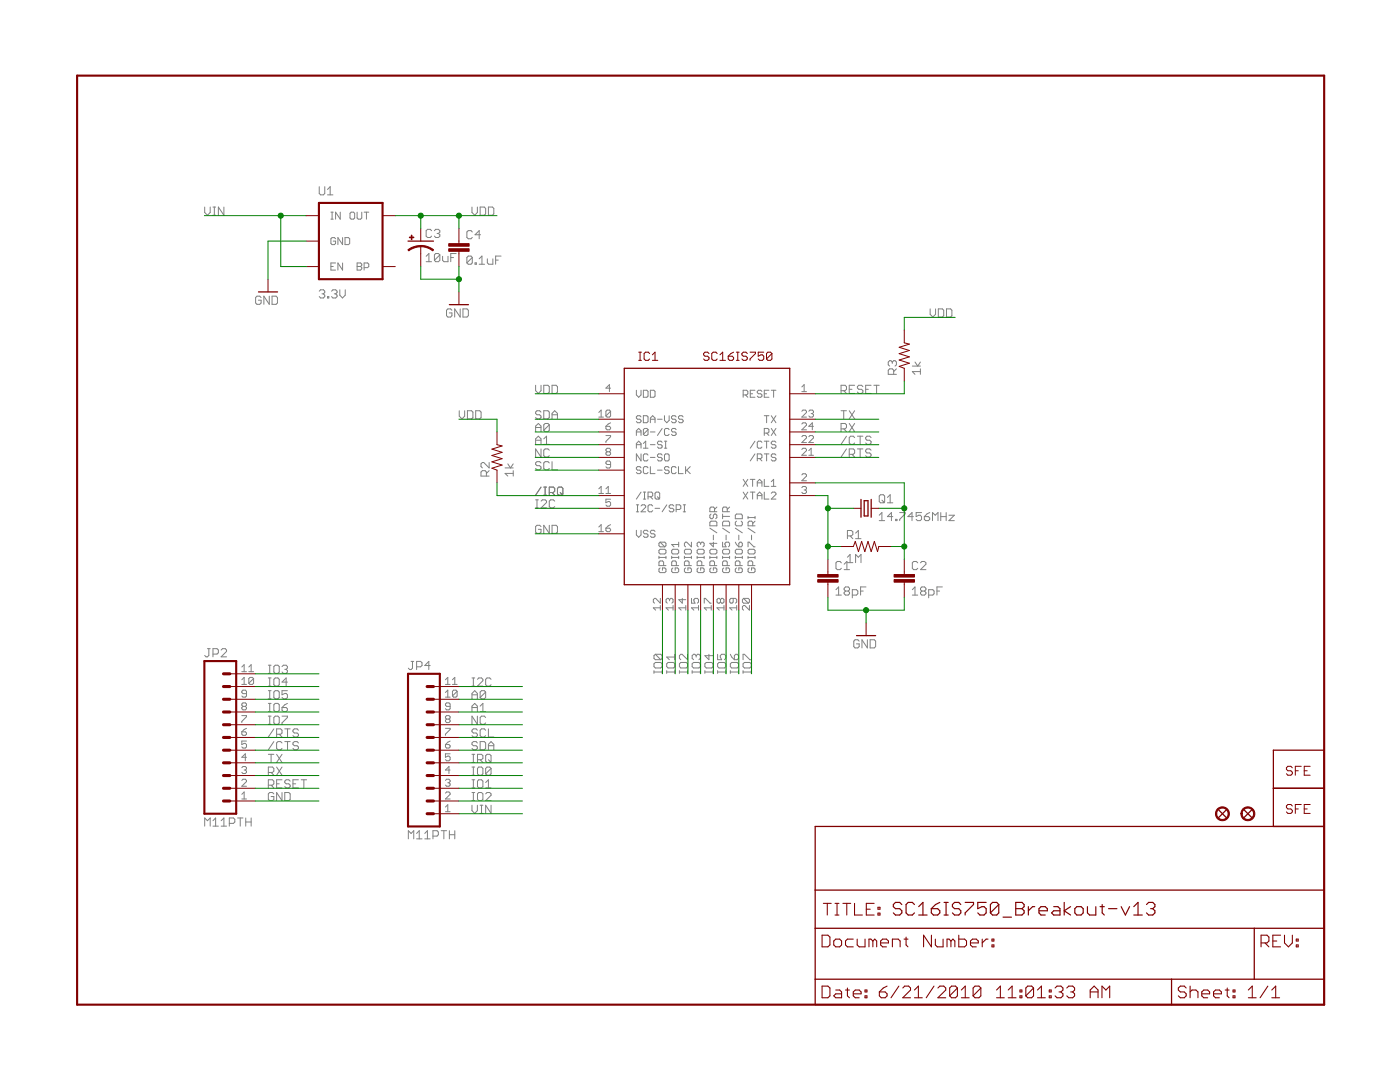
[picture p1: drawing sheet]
<svg xmlns="http://www.w3.org/2000/svg" width="279mm" height="216mm" viewBox="0 0 279 216" stroke-linecap="round" stroke-linejoin="round" font-family="sans-serif">
<g fill="#808080" stroke="#808080" stroke-width=".2">
<path d="M175.5 102.8l.5-.5z"/>
<path d="M176 102.3v1.6z"/>
<path d="M175.5 103.9h1.1z"/>
<path d="M177.9 102.3v1.6z"/>
<path d="M177.9 102.3l-.8 .8z"/>
<path d="M177.1 103.1h1.1z"/>
<path d="M178.7 103.6v.3z"/>
<path d="M178.7 103.6h.3z"/>
<path d="M179 103.6v.3z"/>
<path d="M178.7 103.9h.3z"/>
<path d="M179.6 102.3h1z"/>
<path d="M180.6 102.3v.2z"/>
<path d="M180.6 102.5l-1 1.1z"/>
<path d="M179.6 103.6v.3z"/>
<path d="M182 102.3v1.6z"/>
<path d="M181.2 103.1l.8-.8z"/>
<path d="M181.2 103.1h1.1z"/>
<path d="M182.8 102.3h1.1z"/>
<path d="M182.8 102.3v.8z"/>
<path d="M182.8 103.1l.6-.3z"/>
<path d="M183.4 102.8h.2z"/>
<path d="M183.6 102.8l.3 .3z"/>
<path d="M183.9 103.1v.5z"/>
<path d="M183.6 103.9l.3-.3z"/>
<path d="M183.1 103.9h.5z"/>
<path d="M182.8 103.6l.3 .3z"/>
<path d="M185 102.5l.5-.2z"/>
<path d="M185 102.5l-.5 .6z"/>
<path d="M184.5 103.1v.5z"/>
<path d="M184.5 103.6l.2 .3z"/>
<path d="M184.7 103.9h.6z"/>
<path d="M185.3 103.9l.2-.3z"/>
<path d="M185.5 103.4v.2z"/>
<path d="M185.3 103.1l.2 .3z"/>
<path d="M184.5 103.1h.8z"/>
<path d="M186.1 102.3v1.6z"/>
<path d="M186.1 102.3l.5 .5z"/>
<path d="M186.6 102.8l.6-.5z"/>
<path d="M187.2 102.3v1.6z"/>
<path d="M187.7 102.3v1.6z"/>
<path d="M187.7 103.1h1.1z"/>
<path d="M188.8 102.3v1.6z"/>
<path d="M189.4 102.8h1.1z"/>
<path d="M190.5 102.8l-1.1 1.1z"/>
<path d="M189.4 103.9h1.1z"/>
<path d="M167.4 117.1l-.6 .6z"/>
<path d="M167.4 117.1v1.6z"/>
<path d="M166.8 118.7h1.1z"/>
<path d="M168.5 117.4l.2-.3z"/>
<path d="M168.7 117.1h.6z"/>
<path d="M169.3 117.1l.2 .3z"/>
<path d="M169.5 117.4v.3z"/>
<path d="M169.5 117.7l-.2 .2z"/>
<path d="M169.3 117.9l.2 .3z"/>
<path d="M169.5 118.2v.3z"/>
<path d="M169.5 118.5l-.2 .2z"/>
<path d="M168.7 118.7h.6z"/>
<path d="M168.5 118.5l.2 .2z"/>
<path d="M168.5 118.2v.3z"/>
<path d="M168.5 118.2l.2-.3z"/>
<path d="M168.5 117.7l.2 .2z"/>
<path d="M168.5 117.4v.3z"/>
<path d="M168.7 117.9h.6z"/>
<path d="M170.1 117.7v1.6z"/>
<path d="M170.1 117.7h.8z"/>
<path d="M170.9 117.7l.3 .2z"/>
<path d="M171.2 117.9v.6z"/>
<path d="M171.2 118.5l-.3 .2z"/>
<path d="M170.1 118.7h.8z"/>
<path d="M171.7 117.1v1.6z"/>
<path d="M171.7 117.1h1.1z"/>
<path d="M171.7 117.9h.6z"/>
<path d="M182.6 117.1l-.5 .6z"/>
<path d="M182.6 117.1v1.6z"/>
<path d="M182.1 118.7h1.1z"/>
<path d="M183.7 117.4l.3-.3z"/>
<path d="M184 117.1h.5z"/>
<path d="M184.5 117.1l.3 .3z"/>
<path d="M184.8 117.4v.3z"/>
<path d="M184.8 117.7l-.3 .2z"/>
<path d="M184.5 117.9l.3 .3z"/>
<path d="M184.8 118.2v.3z"/>
<path d="M184.8 118.5l-.3 .2z"/>
<path d="M184 118.7h.5z"/>
<path d="M183.7 118.5l.3 .2z"/>
<path d="M183.7 118.2v.3z"/>
<path d="M183.7 118.2l.3-.3z"/>
<path d="M183.7 117.7l.3 .2z"/>
<path d="M183.7 117.4v.3z"/>
<path d="M184 117.9h.5z"/>
<path d="M185.3 117.7v1.6z"/>
<path d="M185.3 117.7h.9z"/>
<path d="M186.2 117.7l.2 .2z"/>
<path d="M186.4 117.9v.6z"/>
<path d="M186.4 118.5l-.2 .2z"/>
<path d="M185.3 118.7h.9z"/>
<path d="M187 117.1v1.6z"/>
<path d="M187 117.1h1.1z"/>
<path d="M187 117.9h.5z"/>
<path d="M169.7 110.6l-.6 .6z"/>
<path d="M169.7 110.6v1.7z"/>
<path d="M169.1 112.3h1.1z"/>
<path d="M170.8 110.6v1.7z"/>
<path d="M170.8 110.6l.5 .6z"/>
<path d="M171.8 110.6l-.5 .6z"/>
<path d="M171.8 110.6v1.7z"/>
<path d="M171.2 127.7l.3 .2z"/>
<path d="M170.6 127.7h.6z"/>
<path d="M170.6 127.7l-.2 .2z"/>
<path d="M170.4 127.9v1.1z"/>
<path d="M170.4 129l.2 .3z"/>
<path d="M170.6 129.3h.6z"/>
<path d="M171.2 129.3l.3-.3z"/>
<path d="M171.5 128.5v.5z"/>
<path d="M170.9 128.5h.6z"/>
<path d="M172 127.7v1.6z"/>
<path d="M172 127.7l1.1 1.6z"/>
<path d="M173.1 127.7v1.6z"/>
<path d="M173.7 127.7v1.6z"/>
<path d="M173.7 129.3h.8z"/>
<path d="M174.5 129.3l.3-.3z"/>
<path d="M174.8 127.9v1.1z"/>
<path d="M174.5 127.7l.3 .2z"/>
<path d="M173.7 127.7h.8z"/>
<path d="M100.8 94.5l.5 .5z"/>
<path d="M100.8 94.5h1.6z"/>
<path d="M102.4 93.9v1.1z"/>
<path d="M100.8 93.4h1.6z"/>
<path d="M102.4 92.6l-.5 .8z"/>
<path d="M101.3 92.6l.6 .8z"/>
<path d="M182.1 74.1l.5 .6z"/>
<path d="M182.1 74.1h1.6z"/>
<path d="M183.7 73.6v1.1z"/>
<path d="M182.1 73h1.6z"/>
<path d="M183.7 72.2l-.5 .8z"/>
<path d="M182.6 72.2l.6 .8z"/>
<path d="M63.7 58.1l.3-.3z"/>
<path d="M64 57.8h.5z"/>
<path d="M64.5 57.8l.3 .3z"/>
<path d="M64.8 58.1v.3z"/>
<path d="M64.5 58.6l.3-.2z"/>
<path d="M64.3 58.6h.2z"/>
<path d="M64.5 58.6l.3 .3z"/>
<path d="M64.8 58.9v.3z"/>
<path d="M64.8 59.2l-.3 .3z"/>
<path d="M64 59.5h.5z"/>
<path d="M63.7 59.2l.3 .3z"/>
<path d="M65.4 59.2v.3z"/>
<path d="M65.4 59.2h.2z"/>
<path d="M65.6 59.2v.3z"/>
<path d="M65.4 59.5h.2z"/>
<path d="M66.2 58.1l.2-.3z"/>
<path d="M66.4 57.8h.6z"/>
<path d="M67 57.8l.3 .3z"/>
<path d="M67.3 58.1v.3z"/>
<path d="M67 58.6l.3-.2z"/>
<path d="M66.7 58.6h.3z"/>
<path d="M67 58.6l.3 .3z"/>
<path d="M67.3 58.9v.3z"/>
<path d="M67.3 59.2l-.3 .3z"/>
<path d="M66.4 59.5h.6z"/>
<path d="M66.2 59.2l.2 .3z"/>
<path d="M67.8 57.8v1.1z"/>
<path d="M67.8 58.9l.5 .6z"/>
<path d="M68.3 59.5l.6-.6z"/>
<path d="M68.9 57.8v1.1z"/>
<path d="M51.8 59.1l.3 .3z"/>
<path d="M51.3 59.1h.5z"/>
<path d="M51.3 59.1l-.3 .3z"/>
<path d="M51 59.4v1.1z"/>
<path d="M51 60.5l.3 .2z"/>
<path d="M51.3 60.7h.5z"/>
<path d="M51.8 60.7l.3-.2z"/>
<path d="M52.1 59.9v.6z"/>
<path d="M51.6 59.9h.5z"/>
<path d="M52.7 59.1v1.6z"/>
<path d="M52.7 59.1l1 1.6z"/>
<path d="M53.7 59.1v1.6z"/>
<path d="M54.3 59.1v1.6z"/>
<path d="M54.3 60.7h.8z"/>
<path d="M55.1 60.7l.3-.2z"/>
<path d="M55.4 59.4v1.1z"/>
<path d="M55.1 59.1l.3 .3z"/>
<path d="M54.3 59.1h.8z"/>
<path d="M85 51.1l.6-.5z"/>
<path d="M85.6 50.6v1.6z"/>
<path d="M85 52.2h1.1z"/>
<path d="M86.7 50.9v1z"/>
<path d="M87 50.6l-.3 .3z"/>
<path d="M87 50.6h.5z"/>
<path d="M87.5 50.6l.3 .3z"/>
<path d="M87.8 50.9v1z"/>
<path d="M87.8 51.9l-.3 .3z"/>
<path d="M87 52.2h.5z"/>
<path d="M86.7 51.9l.3 .3z"/>
<path d="M86.7 51.9l1.1-1z"/>
<path d="M88.3 51.1v.8z"/>
<path d="M88.3 51.9l.3 .3z"/>
<path d="M88.6 52.2h.8z"/>
<path d="M89.4 51.1v1.1z"/>
<path d="M90 50.6v1.6z"/>
<path d="M90 50.6h1z"/>
<path d="M90 51.4h.5z"/>
<path d="M93.2 51.4v1.1z"/>
<path d="M93.2 51.4l.3-.3z"/>
<path d="M93.5 51.1h.5z"/>
<path d="M94 51.1l.3 .3z"/>
<path d="M94.3 51.4v1.1z"/>
<path d="M94.3 52.5l-.3 .2z"/>
<path d="M93.5 52.7h.5z"/>
<path d="M93.2 52.5l.3 .2z"/>
<path d="M93.2 52.5l1.1-1.1z"/>
<path d="M94.8 52.5v.2z"/>
<path d="M94.8 52.5h.3z"/>
<path d="M95.1 52.5v.2z"/>
<path d="M94.8 52.7h.3z"/>
<path d="M96.2 51.1l-.6 .5z"/>
<path d="M96.2 51.1v1.6z"/>
<path d="M95.6 52.7h1.1z"/>
<path d="M97.3 51.6v.9z"/>
<path d="M97.3 52.5l.2 .2z"/>
<path d="M97.5 52.7h.9z"/>
<path d="M98.4 51.6v1.1z"/>
<path d="M98.9 51.1v1.6z"/>
<path d="M98.9 51.1h1.1z"/>
<path d="M98.9 51.9h.5z"/>
<path d="M89.9 61.6l.3 .3z"/>
<path d="M89.4 61.6h.5z"/>
<path d="M89.4 61.6l-.3 .3z"/>
<path d="M89.1 61.9v1.1z"/>
<path d="M89.1 63l.3 .3z"/>
<path d="M89.4 63.3h.5z"/>
<path d="M90.2 63l-.3 .3z"/>
<path d="M90.2 62.4v.6z"/>
<path d="M89.7 62.4h.5z"/>
<path d="M90.7 61.6v1.7z"/>
<path d="M90.7 61.6l1.1 1.7z"/>
<path d="M91.8 61.6v1.7z"/>
<path d="M92.4 61.6v1.7z"/>
<path d="M92.4 63.3h.8z"/>
<path d="M93.5 63l-.3 .3z"/>
<path d="M93.5 61.9v1.1z"/>
<path d="M93.2 61.6l.3 .3z"/>
<path d="M92.4 61.6h.8z"/>
<path d="M81.5 165.8v1.6z"/>
<path d="M81.5 165.8l.5 .5z"/>
<path d="M82.6 165.8l-.6 .5z"/>
<path d="M82.6 165.8v1.6z"/>
<path d="M83.7 165.8l-.6 .5z"/>
<path d="M83.7 165.8v1.6z"/>
<path d="M83.1 167.4h1.1z"/>
<path d="M85.3 165.8l-.5 .5z"/>
<path d="M85.3 165.8v1.6z"/>
<path d="M84.8 167.4h1.1z"/>
<path d="M86.4 165.8v1.6z"/>
<path d="M86.4 165.8h.8z"/>
<path d="M87.2 165.8l.3 .2z"/>
<path d="M87.5 166v.6z"/>
<path d="M87.5 166.6l-.3 .2z"/>
<path d="M86.4 166.8h.8z"/>
<path d="M88.6 165.8v1.6z"/>
<path d="M88.1 165.8h1z"/>
<path d="M89.7 165.8v1.6z"/>
<path d="M89.7 166.6h1.1z"/>
<path d="M90.8 165.8v1.6z"/>
<path d="M40.9 163.2v1.6z"/>
<path d="M40.9 163.2l.5 .6z"/>
<path d="M41.4 163.8l.6-.6z"/>
<path d="M42 163.2v1.6z"/>
<path d="M43 163.2l-.5 .6z"/>
<path d="M43 163.2v1.6z"/>
<path d="M42.5 164.8h1.1z"/>
<path d="M44.1 163.8l.6-.6z"/>
<path d="M44.7 163.2v1.6z"/>
<path d="M44.1 164.8h1.1z"/>
<path d="M45.8 163.2v1.6z"/>
<path d="M45.8 163.2h.8z"/>
<path d="M46.6 163.2l.3 .3z"/>
<path d="M46.9 163.5v.5z"/>
<path d="M46.9 164l-.3 .3z"/>
<path d="M45.8 164.3h.8z"/>
<path d="M47.9 163.2v1.6z"/>
<path d="M47.4 163.2h1.1z"/>
<path d="M49 163.2v1.6z"/>
<path d="M49 164h1.1z"/>
<path d="M50.1 163.2v1.6z"/>
<path d="M148.3 77.9v1.4z"/>
<path d="M148.3 77.9h.7z"/>
<path d="M149 77.9l.2 .2z"/>
<path d="M149.2 78.1v.5z"/>
<path d="M149 78.8l.2-.2z"/>
<path d="M148.3 78.8h.7z"/>
<path d="M148.8 78.8l.4 .5z"/>
<path d="M149.7 77.9h1z"/>
<path d="M149.7 77.9v1.4z"/>
<path d="M149.7 79.3h1z"/>
<path d="M149.7 78.6h.5z"/>
<path d="M151.8 77.9l.3 .2z"/>
<path d="M151.4 77.9h.4z"/>
<path d="M151.4 77.9l-.3 .2z"/>
<path d="M151.1 78.1v.2z"/>
<path d="M151.1 78.3l.3 .3z"/>
<path d="M151.4 78.6h.4z"/>
<path d="M151.8 78.6l.3 .2z"/>
<path d="M152.1 78.8v.2z"/>
<path d="M151.8 79.3l.3-.3z"/>
<path d="M151.4 79.3h.4z"/>
<path d="M151.1 79l.3 .3z"/>
<path d="M152.5 77.9h1z"/>
<path d="M152.5 77.9v1.4z"/>
<path d="M152.5 79.3h1z"/>
<path d="M152.5 78.6h.5z"/>
<path d="M154.4 77.9v1.4z"/>
<path d="M153.9 77.9h1z"/>
<path d="M160 77.2l.5-.4z"/>
<path d="M160.5 76.8v1.3z"/>
<path d="M160 78.1h1z"/>
<path d="M148.3 95.7l.9 1.3z"/>
<path d="M149.2 95.7l-.9 1.3z"/>
<path d="M150.2 95.7v1.3z"/>
<path d="M149.7 95.7h1z"/>
<path d="M151.1 96.1v.9z"/>
<path d="M151.1 96.1l.5-.4z"/>
<path d="M151.6 95.7l.5 .4z"/>
<path d="M152.1 96.1v.9z"/>
<path d="M151.1 96.4h1z"/>
<path d="M152.5 95.7v1.3z"/>
<path d="M152.5 97h1z"/>
<path d="M153.9 96.1l.5-.4z"/>
<path d="M154.4 95.7v1.3z"/>
<path d="M153.9 97h1z"/>
<path d="M160 95.9h1z"/>
<path d="M160 95.9l1-.9z"/>
<path d="M161 94.8v.2z"/>
<path d="M160.7 94.5l.3 .3z"/>
<path d="M160.3 94.5h.4z"/>
<path d="M160.3 94.5l-.3 .3z"/>
<path d="M148.3 98.2l.9 1.4z"/>
<path d="M149.2 98.2l-.9 1.4z"/>
<path d="M150.2 98.2v1.4z"/>
<path d="M149.7 98.2h1z"/>
<path d="M151.1 98.7v.9z"/>
<path d="M151.1 98.7l.5-.5z"/>
<path d="M151.6 98.2l.5 .5z"/>
<path d="M152.1 98.7v.9z"/>
<path d="M151.1 98.9h1z"/>
<path d="M152.5 98.2v1.4z"/>
<path d="M152.5 99.6h1z"/>
<path d="M153.9 99.6h1z"/>
<path d="M153.9 99.6l1-.9z"/>
<path d="M154.9 98.4v.3z"/>
<path d="M154.6 98.2l.3 .2z"/>
<path d="M154.2 98.2h.4z"/>
<path d="M153.9 98.4l.3-.2z"/>
<path d="M160.3 97.1l-.3 .2z"/>
<path d="M160.3 97.1h.4z"/>
<path d="M160.7 97.1l.3 .2z"/>
<path d="M161 97.3v.2z"/>
<path d="M161 97.5l-.3 .3z"/>
<path d="M160.5 97.8h.2z"/>
<path d="M160.7 97.8l.3 .2z"/>
<path d="M161 98v.2z"/>
<path d="M161 98.2l-.3 .3z"/>
<path d="M160.3 98.5h.4z"/>
<path d="M160 98.2l.3 .3z"/>
<path d="M127 77.9v.9z"/>
<path d="M127 78.8l.5 .5z"/>
<path d="M127.5 79.3l.4-.5z"/>
<path d="M127.9 77.9v.9z"/>
<path d="M128.4 77.9v1.4z"/>
<path d="M128.4 79.3h.7z"/>
<path d="M129.1 79.3l.2-.3z"/>
<path d="M129.3 78.1v.9z"/>
<path d="M129.1 77.9l.2 .2z"/>
<path d="M128.4 77.9h.7z"/>
<path d="M129.8 77.9v1.4z"/>
<path d="M129.8 79.3h.7z"/>
<path d="M130.7 79l-.2 .3z"/>
<path d="M130.7 78.1v.9z"/>
<path d="M130.5 77.9l.2 .2z"/>
<path d="M129.8 77.9h.7z"/>
<path d="M121.6 76.8v1.3z"/>
<path d="M120.9 77.4l.7-.6z"/>
<path d="M120.9 77.4h1z"/>
<path d="M127 102.1h.5z"/>
<path d="M127.2 100.7v1.4z"/>
<path d="M127 100.7h.5z"/>
<path d="M127.9 102.1h1z"/>
<path d="M127.9 102.1l1-.9z"/>
<path d="M128.9 101v.2z"/>
<path d="M128.6 100.7l.3 .3z"/>
<path d="M128.2 100.7h.4z"/>
<path d="M128.2 100.7l-.3 .3z"/>
<path d="M130 100.7l.3 .3z"/>
<path d="M129.6 100.7h.4z"/>
<path d="M129.6 100.7l-.3 .3z"/>
<path d="M129.3 101v.9z"/>
<path d="M129.3 101.9l.3 .2z"/>
<path d="M129.6 102.1h.4z"/>
<path d="M130 102.1l.3-.2z"/>
<path d="M130.7 101.4h1z"/>
<path d="M133.1 100.7l-1 1.4z"/>
<path d="M134.2 100.7l.3 .3z"/>
<path d="M133.8 100.7h.4z"/>
<path d="M133.8 100.7l-.3 .3z"/>
<path d="M133.5 101v.2z"/>
<path d="M133.5 101.2l.3 .2z"/>
<path d="M133.8 101.4h.4z"/>
<path d="M134.2 101.4l.3 .3z"/>
<path d="M134.5 101.7v.2z"/>
<path d="M134.5 101.9l-.3 .2z"/>
<path d="M133.8 102.1h.4z"/>
<path d="M133.5 101.9l.3 .2z"/>
<path d="M134.9 100.7v1.4z"/>
<path d="M134.9 100.7h.7z"/>
<path d="M135.6 100.7l.3 .3z"/>
<path d="M135.9 101v.4z"/>
<path d="M135.6 101.7l.3-.3z"/>
<path d="M134.9 101.7h.7z"/>
<path d="M136.4 102.1h.4z"/>
<path d="M136.6 100.7v1.4z"/>
<path d="M136.4 100.7h.4z"/>
<path d="M120.9 99.6h1z"/>
<path d="M120.9 99.6v.7z"/>
<path d="M120.9 100.3l.5-.2z"/>
<path d="M121.4 100.1h.2z"/>
<path d="M121.6 100.1l.3 .2z"/>
<path d="M121.9 100.3v.5z"/>
<path d="M121.9 100.8l-.3 .2z"/>
<path d="M121.2 101h.4z"/>
<path d="M120.9 100.8l.3 .2z"/>
<path d="M127 86v.9z"/>
<path d="M127.5 85.5l-.5 .5z"/>
<path d="M127.5 85.5l.4 .5z"/>
<path d="M127.9 86v.9z"/>
<path d="M127 86.2h.9z"/>
<path d="M128.4 85.7v1z"/>
<path d="M128.6 85.5l-.2 .2z"/>
<path d="M128.6 85.5h.5z"/>
<path d="M129.1 85.5l.2 .2z"/>
<path d="M129.3 85.7v1z"/>
<path d="M129.3 86.7l-.2 .2z"/>
<path d="M128.6 86.9h.5z"/>
<path d="M128.4 86.7l.2 .2z"/>
<path d="M128.4 86.7l.9-1z"/>
<path d="M129.8 86.2h.9z"/>
<path d="M132.1 85.5l-.9 1.4z"/>
<path d="M133.3 85.5l.2 .2z"/>
<path d="M132.8 85.5h.5z"/>
<path d="M132.6 85.7l.2-.2z"/>
<path d="M132.6 85.7v1z"/>
<path d="M132.6 86.7l.2 .2z"/>
<path d="M132.8 86.9h.5z"/>
<path d="M133.5 86.7l-.2 .2z"/>
<path d="M134.7 85.5l.2 .2z"/>
<path d="M134.2 85.5h.5z"/>
<path d="M134.2 85.5l-.2 .2z"/>
<path d="M134 85.7v.3z"/>
<path d="M134 86l.2 .2z"/>
<path d="M134.2 86.2h.5z"/>
<path d="M134.7 86.2l.2 .2z"/>
<path d="M134.9 86.4v.3z"/>
<path d="M134.7 86.9l.2-.2z"/>
<path d="M134.2 86.9h.5z"/>
<path d="M134 86.7l.2 .2z"/>
<path d="M121.4 84.6l.5-.2z"/>
<path d="M120.9 85.1l.5-.5z"/>
<path d="M120.9 85.1v.4z"/>
<path d="M120.9 85.5l.3 .3z"/>
<path d="M121.2 85.8h.4z"/>
<path d="M121.6 85.8l.3-.3z"/>
<path d="M121.9 85.3v.2z"/>
<path d="M121.6 85.1l.3 .2z"/>
<path d="M120.9 85.1h.7z"/>
<path d="M127 88.5v.9z"/>
<path d="M127.5 88l-.5 .5z"/>
<path d="M127.5 88l.4 .5z"/>
<path d="M127.9 88.5v.9z"/>
<path d="M127 88.7h.9z"/>
<path d="M128.4 88.5l.5-.5z"/>
<path d="M128.9 88v1.4z"/>
<path d="M128.4 89.4h.9z"/>
<path d="M129.8 88.7h.9z"/>
<path d="M131.9 88l.2 .3z"/>
<path d="M131.4 88h.5z"/>
<path d="M131.4 88l-.2 .3z"/>
<path d="M131.2 88.3v.2z"/>
<path d="M131.2 88.5l.2 .2z"/>
<path d="M131.4 88.7h.5z"/>
<path d="M131.9 88.7l.2 .3z"/>
<path d="M132.1 89v.2z"/>
<path d="M132.1 89.2l-.2 .2z"/>
<path d="M131.4 89.4h.5z"/>
<path d="M131.2 89.2l.2 .2z"/>
<path d="M132.6 89.4h.5z"/>
<path d="M132.8 88v1.4z"/>
<path d="M132.6 88h.5z"/>
<path d="M120.9 86.9h1z"/>
<path d="M121.9 86.9v.2z"/>
<path d="M121.9 87.1l-1 1z"/>
<path d="M120.9 88.1v.2z"/>
<path d="M127 90.6v1.4z"/>
<path d="M127 90.6l.9 1.4z"/>
<path d="M127.9 90.6v1.4z"/>
<path d="M129.1 90.6l.2 .2z"/>
<path d="M128.6 90.6h.5z"/>
<path d="M128.6 90.6l-.2 .2z"/>
<path d="M128.4 90.8v.9z"/>
<path d="M128.4 91.7l.2 .3z"/>
<path d="M128.6 92h.5z"/>
<path d="M129.1 92l.2-.3z"/>
<path d="M129.8 91.3h.9z"/>
<path d="M131.9 90.6l.2 .2z"/>
<path d="M131.4 90.6h.5z"/>
<path d="M131.4 90.6l-.2 .2z"/>
<path d="M131.2 90.8v.2z"/>
<path d="M131.2 91l.2 .3z"/>
<path d="M131.4 91.3h.5z"/>
<path d="M131.9 91.3l.2 .2z"/>
<path d="M132.1 91.5v.2z"/>
<path d="M132.1 91.7l-.2 .3z"/>
<path d="M131.4 92h.5z"/>
<path d="M131.2 91.7l.2 .3z"/>
<path d="M132.8 90.6h.5z"/>
<path d="M132.6 90.8l.2-.2z"/>
<path d="M132.6 90.8v.9z"/>
<path d="M132.6 91.7l.2 .3z"/>
<path d="M132.8 92h.5z"/>
<path d="M133.5 91.7l-.2 .3z"/>
<path d="M133.5 90.8v.9z"/>
<path d="M133.3 90.6l.2 .2z"/>
<path d="M120.9 89.7l.3-.2z"/>
<path d="M121.2 89.5h.4z"/>
<path d="M121.6 89.5l.3 .2z"/>
<path d="M121.9 89.7v.2z"/>
<path d="M121.9 89.9l-.3 .2z"/>
<path d="M121.6 90.1l.3 .3z"/>
<path d="M121.9 90.4v.2z"/>
<path d="M121.9 90.6l-.3 .2z"/>
<path d="M121.2 90.8h.4z"/>
<path d="M120.9 90.6l.3 .2z"/>
<path d="M120.9 90.4v.2z"/>
<path d="M120.9 90.4l.3-.3z"/>
<path d="M120.9 89.9l.3 .2z"/>
<path d="M120.9 89.7v.2z"/>
<path d="M121.2 90.1h.4z"/>
<path d="M127.7 93.1l.2 .2z"/>
<path d="M127.2 93.1h.5z"/>
<path d="M127.2 93.1l-.2 .2z"/>
<path d="M127 93.3v.3z"/>
<path d="M127 93.6l.2 .2z"/>
<path d="M127.2 93.8h.5z"/>
<path d="M127.7 93.8l.2 .2z"/>
<path d="M127.9 94v.3z"/>
<path d="M127.9 94.3l-.2 .2z"/>
<path d="M127.2 94.5h.5z"/>
<path d="M127 94.3l.2 .2z"/>
<path d="M129.1 93.1l.2 .2z"/>
<path d="M128.6 93.1h.5z"/>
<path d="M128.6 93.1l-.2 .2z"/>
<path d="M128.4 93.3v1z"/>
<path d="M128.4 94.3l.2 .2z"/>
<path d="M128.6 94.5h.5z"/>
<path d="M129.1 94.5l.2-.2z"/>
<path d="M129.8 93.1v1.4z"/>
<path d="M129.8 94.5h.9z"/>
<path d="M131.2 93.8h.9z"/>
<path d="M133.3 93.1l.2 .2z"/>
<path d="M132.8 93.1h.5z"/>
<path d="M132.6 93.3l.2-.2z"/>
<path d="M132.6 93.3v.3z"/>
<path d="M132.6 93.6l.2 .2z"/>
<path d="M132.8 93.8h.5z"/>
<path d="M133.3 93.8l.2 .2z"/>
<path d="M133.5 94v.3z"/>
<path d="M133.5 94.3l-.2 .2z"/>
<path d="M132.8 94.5h.5z"/>
<path d="M132.6 94.3l.2 .2z"/>
<path d="M134.7 93.1l.2 .2z"/>
<path d="M134.2 93.1h.5z"/>
<path d="M134.2 93.1l-.2 .2z"/>
<path d="M134 93.3v1z"/>
<path d="M134 94.3l.2 .2z"/>
<path d="M134.2 94.5h.5z"/>
<path d="M134.7 94.5l.2-.2z"/>
<path d="M135.4 93.1v1.4z"/>
<path d="M135.4 94.5h.9z"/>
<path d="M136.8 93.1v1.4z"/>
<path d="M136.8 94l1-.9z"/>
<path d="M137.1 93.8l.7 .7z"/>
<path d="M120.9 93.2l.3 .2z"/>
<path d="M121.2 93.4h.4z"/>
<path d="M121.6 93.4l.3-.2z"/>
<path d="M121.9 92.2v1z"/>
<path d="M121.6 92l.3 .2z"/>
<path d="M121.2 92h.4z"/>
<path d="M121.2 92l-.3 .2z"/>
<path d="M120.9 92.2v.3z"/>
<path d="M120.9 92.5l.3 .2z"/>
<path d="M121.2 92.7h.7z"/>
<path d="M127.7 83l.2 .2z"/>
<path d="M127.2 83h.5z"/>
<path d="M127.2 83l-.2 .2z"/>
<path d="M127 83.2v.2z"/>
<path d="M127 83.4l.2 .3z"/>
<path d="M127.2 83.7h.5z"/>
<path d="M127.7 83.7l.2 .2z"/>
<path d="M127.9 83.9v.2z"/>
<path d="M127.9 84.1l-.2 .2z"/>
<path d="M127.2 84.3h.5z"/>
<path d="M127 84.1l.2 .2z"/>
<path d="M128.4 83v1.3z"/>
<path d="M128.4 84.3h.7z"/>
<path d="M129.1 84.3l.2-.2z"/>
<path d="M129.3 83.2v.9z"/>
<path d="M129.1 83l.2 .2z"/>
<path d="M128.4 83h.7z"/>
<path d="M129.8 83.4v.9z"/>
<path d="M129.8 83.4l.5-.4z"/>
<path d="M130.3 83l.4 .4z"/>
<path d="M130.7 83.4v.9z"/>
<path d="M129.8 83.7h.9z"/>
<path d="M131.2 83.7h.9z"/>
<path d="M132.6 83v.9z"/>
<path d="M132.6 83.9l.5 .4z"/>
<path d="M133.1 84.3l.4-.4z"/>
<path d="M133.5 83v.9z"/>
<path d="M134.7 83l.2 .2z"/>
<path d="M134.2 83h.5z"/>
<path d="M134.2 83l-.2 .2z"/>
<path d="M134 83.2v.2z"/>
<path d="M134 83.4l.2 .3z"/>
<path d="M134.2 83.7h.5z"/>
<path d="M134.7 83.7l.2 .2z"/>
<path d="M134.9 83.9v.2z"/>
<path d="M134.7 84.3l.2-.2z"/>
<path d="M134.2 84.3h.5z"/>
<path d="M134 84.1l.2 .2z"/>
<path d="M136.1 83l.2 .2z"/>
<path d="M135.6 83h.5z"/>
<path d="M135.6 83l-.2 .2z"/>
<path d="M135.4 83.2v.2z"/>
<path d="M135.4 83.4l.2 .3z"/>
<path d="M135.6 83.7h.5z"/>
<path d="M136.1 83.7l.2 .2z"/>
<path d="M136.3 83.9v.2z"/>
<path d="M136.3 84.1l-.2 .2z"/>
<path d="M135.6 84.3h.5z"/>
<path d="M135.4 84.1l.2 .2z"/>
<path d="M119.5 82.3l.5-.5z"/>
<path d="M120 81.8v1.4z"/>
<path d="M119.5 83.2h.9z"/>
<path d="M120.9 82.1v.9z"/>
<path d="M120.9 82.1l.3-.3z"/>
<path d="M121.2 81.8h.4z"/>
<path d="M121.6 81.8l.3 .3z"/>
<path d="M121.9 82.1v.9z"/>
<path d="M121.9 83l-.3 .2z"/>
<path d="M121.2 83.2h.4z"/>
<path d="M120.9 83l.3 .2z"/>
<path d="M120.9 83l1-.9z"/>
<path d="M127.9 98.2l-.9 1.4z"/>
<path d="M128.4 99.6h.5z"/>
<path d="M128.6 98.2v1.4z"/>
<path d="M128.4 98.2h.5z"/>
<path d="M129.3 98.2v1.4z"/>
<path d="M129.3 98.2h.7z"/>
<path d="M130 98.2l.3 .2z"/>
<path d="M130.3 98.4v.5z"/>
<path d="M130.3 98.9l-.3 .2z"/>
<path d="M129.3 99.1h.7z"/>
<path d="M129.8 99.1l.5 .5z"/>
<path d="M130.7 98.4v1z"/>
<path d="M130.7 98.4l.3-.2z"/>
<path d="M131 98.2h.4z"/>
<path d="M131.4 98.2l.3 .2z"/>
<path d="M131.7 98.4v1z"/>
<path d="M131.7 99.4l-.3 .2z"/>
<path d="M131 99.6h.4z"/>
<path d="M130.7 99.4l.3 .2z"/>
<path d="M131.2 99.1l.5 .5z"/>
<path d="M119.5 97.5l.5-.4z"/>
<path d="M120 97.1v1.4z"/>
<path d="M119.5 98.5h.9z"/>
<path d="M120.9 97.5l.5-.4z"/>
<path d="M121.4 97.1v1.4z"/>
<path d="M120.9 98.5h1z"/>
<path d="M131.5 113.6l.2-.3z"/>
<path d="M131.5 113.6v.4z"/>
<path d="M131.5 114l.2 .3z"/>
<path d="M131.7 114.3h1z"/>
<path d="M132.9 114l-.2 .3z"/>
<path d="M132.9 113.6v.4z"/>
<path d="M132.7 113.3l.2 .3z"/>
<path d="M132.2 113.3h.5z"/>
<path d="M132.2 113.3v.5z"/>
<path d="M131.5 112.9h1.4z"/>
<path d="M131.5 112.2v.7z"/>
<path d="M131.5 112.2l.2-.3z"/>
<path d="M131.7 111.9h.5z"/>
<path d="M132.2 111.9l.2 .3z"/>
<path d="M132.4 112.2v.7z"/>
<path d="M132.9 111v.5z"/>
<path d="M131.5 111.2h1.4z"/>
<path d="M131.5 111v.5z"/>
<path d="M131.5 109.8v.5z"/>
<path d="M131.5 110.3l.2 .2z"/>
<path d="M131.7 110.5h1z"/>
<path d="M132.7 110.5l.2-.2z"/>
<path d="M132.9 109.8v.5z"/>
<path d="M132.7 109.6l.2 .2z"/>
<path d="M131.7 109.6h1z"/>
<path d="M131.7 109.6l-.2 .2z"/>
<path d="M131.7 109.1h1z"/>
<path d="M131.5 108.9l.2 .2z"/>
<path d="M131.5 108.4v.5z"/>
<path d="M131.5 108.4l.2-.2z"/>
<path d="M131.7 108.2h1z"/>
<path d="M132.7 108.2l.2 .2z"/>
<path d="M132.9 108.4v.5z"/>
<path d="M132.9 108.9l-.2 .2z"/>
<path d="M131.7 108.2l1 .9z"/>
<path d="M130.4 121.3l.5 .5z"/>
<path d="M130.4 121.3h1.4z"/>
<path d="M131.8 120.8v1z"/>
<path d="M131.8 119.4v1z"/>
<path d="M130.9 119.4l.9 1z"/>
<path d="M130.6 119.4h.3z"/>
<path d="M130.6 119.4l-.2 .3z"/>
<path d="M130.4 119.7v.4z"/>
<path d="M130.4 120.1l.2 .3z"/>
<path d="M134 113.6l.3-.3z"/>
<path d="M134 113.6v.4z"/>
<path d="M134 114l.3 .3z"/>
<path d="M134.3 114.3h.9z"/>
<path d="M135.4 114l-.2 .3z"/>
<path d="M135.4 113.6v.4z"/>
<path d="M135.2 113.3l.2 .3z"/>
<path d="M134.7 113.3h.5z"/>
<path d="M134.7 113.3v.5z"/>
<path d="M134 112.9h1.4z"/>
<path d="M134 112.2v.7z"/>
<path d="M134 112.2l.3-.3z"/>
<path d="M134.3 111.9h.4z"/>
<path d="M134.7 111.9l.3 .3z"/>
<path d="M135 112.2v.7z"/>
<path d="M135.4 111v.5z"/>
<path d="M134 111.2h1.4z"/>
<path d="M134 111v.5z"/>
<path d="M134 109.8v.5z"/>
<path d="M134 110.3l.3 .2z"/>
<path d="M134.3 110.5h.9z"/>
<path d="M135.2 110.5l.2-.2z"/>
<path d="M135.4 109.8v.5z"/>
<path d="M135.2 109.6l.2 .2z"/>
<path d="M134.3 109.6h.9z"/>
<path d="M134.3 109.6l-.3 .2z"/>
<path d="M134 108.6l.5 .5z"/>
<path d="M134 108.6h1.4z"/>
<path d="M135.4 108.2v.9z"/>
<path d="M132.9 121.3l.5 .5z"/>
<path d="M132.9 121.3h1.4z"/>
<path d="M134.3 120.8v1z"/>
<path d="M132.9 120.1l.3 .3z"/>
<path d="M132.9 119.7v.4z"/>
<path d="M133.2 119.4l-.3 .3z"/>
<path d="M133.2 119.4h.2z"/>
<path d="M133.4 119.4l.2 .3z"/>
<path d="M133.6 119.7v.2z"/>
<path d="M133.9 119.4l-.3 .3z"/>
<path d="M133.9 119.4h.2z"/>
<path d="M134.1 119.4l.2 .3z"/>
<path d="M134.3 119.7v.4z"/>
<path d="M134.3 120.1l-.2 .3z"/>
<path d="M136.6 113.6l.2-.3z"/>
<path d="M136.6 113.6v.4z"/>
<path d="M136.6 114l.2 .3z"/>
<path d="M136.8 114.3h1z"/>
<path d="M138 114l-.2 .3z"/>
<path d="M138 113.6v.4z"/>
<path d="M137.8 113.3l.2 .3z"/>
<path d="M137.3 113.3h.5z"/>
<path d="M137.3 113.3v.5z"/>
<path d="M136.6 112.9h1.4z"/>
<path d="M136.6 112.2v.7z"/>
<path d="M136.6 112.2l.2-.3z"/>
<path d="M136.8 111.9h.5z"/>
<path d="M137.3 111.9l.2 .3z"/>
<path d="M137.5 112.2v.7z"/>
<path d="M138 111v.5z"/>
<path d="M136.6 111.2h1.4z"/>
<path d="M136.6 111v.5z"/>
<path d="M136.6 109.8v.5z"/>
<path d="M136.6 110.3l.2 .2z"/>
<path d="M136.8 110.5h1z"/>
<path d="M137.8 110.5l.2-.2z"/>
<path d="M138 109.8v.5z"/>
<path d="M137.8 109.6l.2 .2z"/>
<path d="M136.8 109.6h1z"/>
<path d="M136.8 109.6l-.2 .2z"/>
<path d="M138 108.2v.9z"/>
<path d="M137.1 108.2l.9 .9z"/>
<path d="M136.8 108.2h.3z"/>
<path d="M136.6 108.4l.2-.2z"/>
<path d="M136.6 108.4v.5z"/>
<path d="M136.6 108.9l.2 .2z"/>
<path d="M135.5 121.3l.4 .5z"/>
<path d="M135.5 121.3h1.4z"/>
<path d="M136.9 120.8v1z"/>
<path d="M135.5 119.7h1.4z"/>
<path d="M135.5 119.7l.7 .7z"/>
<path d="M136.2 119.4v1z"/>
<path d="M139.1 113.6l.3-.3z"/>
<path d="M139.1 113.6v.4z"/>
<path d="M139.1 114l.3 .3z"/>
<path d="M139.4 114.3h.9z"/>
<path d="M140.5 114l-.2 .3z"/>
<path d="M140.5 113.6v.4z"/>
<path d="M140.3 113.3l.2 .3z"/>
<path d="M139.8 113.3h.5z"/>
<path d="M139.8 113.3v.5z"/>
<path d="M139.1 112.9h1.4z"/>
<path d="M139.1 112.2v.7z"/>
<path d="M139.1 112.2l.3-.3z"/>
<path d="M139.4 111.9h.4z"/>
<path d="M139.8 111.9l.3 .3z"/>
<path d="M140.1 112.2v.7z"/>
<path d="M140.5 111v.5z"/>
<path d="M139.1 111.2h1.4z"/>
<path d="M139.1 111v.5z"/>
<path d="M139.1 109.8v.5z"/>
<path d="M139.1 110.3l.3 .2z"/>
<path d="M139.4 110.5h.9z"/>
<path d="M140.3 110.5l.2-.2z"/>
<path d="M140.5 109.8v.5z"/>
<path d="M140.3 109.6l.2 .2z"/>
<path d="M139.4 109.6h.9z"/>
<path d="M139.4 109.6l-.3 .2z"/>
<path d="M139.1 108.9l.3 .2z"/>
<path d="M139.1 108.4v.5z"/>
<path d="M139.1 108.4l.3-.2z"/>
<path d="M139.4 108.2h.2z"/>
<path d="M139.6 108.2l.2 .2z"/>
<path d="M139.8 108.4v.2z"/>
<path d="M139.8 108.4l.3-.2z"/>
<path d="M140.1 108.2h.2z"/>
<path d="M140.3 108.2l.2 .2z"/>
<path d="M140.5 108.4v.5z"/>
<path d="M140.5 108.9l-.2 .2z"/>
<path d="M138 121.3l.5 .5z"/>
<path d="M138 121.3h1.4z"/>
<path d="M139.4 120.8v1z"/>
<path d="M138 119.4v1z"/>
<path d="M138 120.4h.7z"/>
<path d="M138.5 119.9l.2 .5z"/>
<path d="M138.5 119.7v.2z"/>
<path d="M138.7 119.4l-.2 .3z"/>
<path d="M138.7 119.4h.5z"/>
<path d="M139.2 119.4l.2 .3z"/>
<path d="M139.4 119.7v.4z"/>
<path d="M139.4 120.1l-.2 .3z"/>
<path d="M127 105.8v.9z"/>
<path d="M127 106.7l.5 .5z"/>
<path d="M127.5 107.2l.4-.5z"/>
<path d="M127.9 105.8v.9z"/>
<path d="M129.1 105.8l.2 .2z"/>
<path d="M128.6 105.8h.5z"/>
<path d="M128.6 105.8l-.2 .2z"/>
<path d="M128.4 106v.3z"/>
<path d="M128.4 106.3l.2 .2z"/>
<path d="M128.6 106.5h.5z"/>
<path d="M129.1 106.5l.2 .2z"/>
<path d="M129.3 106.7v.3z"/>
<path d="M129.3 107l-.2 .2z"/>
<path d="M128.6 107.2h.5z"/>
<path d="M128.4 107l.2 .2z"/>
<path d="M130.5 105.8l.2 .2z"/>
<path d="M130 105.8h.5z"/>
<path d="M129.8 106l.2-.2z"/>
<path d="M129.8 106v.3z"/>
<path d="M129.8 106.3l.2 .2z"/>
<path d="M130 106.5h.5z"/>
<path d="M130.5 106.5l.2 .2z"/>
<path d="M130.7 106.7v.3z"/>
<path d="M130.7 107l-.2 .2z"/>
<path d="M130 107.2h.5z"/>
<path d="M129.8 107l.2 .2z"/>
<path d="M119.5 105.2l.5-.5z"/>
<path d="M120 104.7v1.4z"/>
<path d="M119.5 106.1h.9z"/>
<path d="M121.4 104.9l.5-.2z"/>
<path d="M120.9 105.4l.5-.5z"/>
<path d="M120.9 105.4v.5z"/>
<path d="M120.9 105.9l.3 .2z"/>
<path d="M121.2 106.1h.4z"/>
<path d="M121.6 106.1l.3-.2z"/>
<path d="M121.9 105.6v.3z"/>
<path d="M121.6 105.4l.3 .2z"/>
<path d="M120.9 105.4h.7z"/>
<path d="M141.7 113.6l.2-.3z"/>
<path d="M141.7 113.6v.4z"/>
<path d="M141.7 114l.2 .3z"/>
<path d="M141.9 114.3h.9z"/>
<path d="M142.8 114.3l.3-.3z"/>
<path d="M143.1 113.6v.4z"/>
<path d="M142.8 113.3l.3 .3z"/>
<path d="M142.4 113.3h.4z"/>
<path d="M142.4 113.3v.5z"/>
<path d="M141.7 112.9h1.4z"/>
<path d="M141.7 112.2v.7z"/>
<path d="M141.7 112.2l.2-.3z"/>
<path d="M141.9 111.9h.5z"/>
<path d="M142.4 111.9l.2 .3z"/>
<path d="M142.6 112.2v.7z"/>
<path d="M143.1 111v.5z"/>
<path d="M141.7 111.2h1.4z"/>
<path d="M141.7 111v.5z"/>
<path d="M141.7 109.8v.5z"/>
<path d="M141.7 110.3l.2 .2z"/>
<path d="M141.9 110.5h.9z"/>
<path d="M142.8 110.5l.3-.2z"/>
<path d="M143.1 109.8v.5z"/>
<path d="M142.8 109.6l.3 .2z"/>
<path d="M141.9 109.6h.9z"/>
<path d="M141.9 109.6l-.2 .2z"/>
<path d="M141.7 108.4h1.4z"/>
<path d="M141.7 108.4l.7 .7z"/>
<path d="M142.4 108.2v.9z"/>
<path d="M142.4 106.8v.9z"/>
<path d="M141.7 105.4l1.4 .9z"/>
<path d="M141.7 104.9h1.4z"/>
<path d="M143.1 104.2v.7z"/>
<path d="M142.8 104l.3 .2z"/>
<path d="M141.9 104h.9z"/>
<path d="M141.7 104.2l.2-.2z"/>
<path d="M141.7 104.2v.7z"/>
<path d="M141.9 102.6l-.2 .2z"/>
<path d="M141.7 102.8v.5z"/>
<path d="M141.7 103.3l.2 .2z"/>
<path d="M141.9 103.5h.2z"/>
<path d="M142.1 103.5l.3-.2z"/>
<path d="M142.4 102.8v.5z"/>
<path d="M142.4 102.8l.2-.2z"/>
<path d="M142.6 102.6h.2z"/>
<path d="M142.8 102.6l.3 .2z"/>
<path d="M143.1 102.8v.5z"/>
<path d="M143.1 103.3l-.3 .2z"/>
<path d="M141.7 102.1h1.4z"/>
<path d="M141.7 101.4v.7z"/>
<path d="M141.7 101.4l.2-.2z"/>
<path d="M141.9 101.2h.5z"/>
<path d="M142.4 101.2l.2 .2z"/>
<path d="M142.6 101.4v.7z"/>
<path d="M142.6 101.6l.5-.4z"/>
<path d="M140.5 121.3l.5 .5z"/>
<path d="M140.5 121.3h1.4z"/>
<path d="M141.9 120.8v1z"/>
<path d="M140.5 119.4v1z"/>
<path d="M140.5 119.4h.3z"/>
<path d="M140.8 119.4l.9 1z"/>
<path d="M141.7 120.4h.2z"/>
<path d="M144.4 113.3l-.2 .3z"/>
<path d="M144.2 113.6v.4z"/>
<path d="M144.2 114l.2 .3z"/>
<path d="M144.4 114.3h1z"/>
<path d="M145.4 114.3l.2-.3z"/>
<path d="M145.6 113.6v.4z"/>
<path d="M145.4 113.3l.2 .3z"/>
<path d="M144.9 113.3h.5z"/>
<path d="M144.9 113.3v.5z"/>
<path d="M144.2 112.9h1.4z"/>
<path d="M144.2 112.2v.7z"/>
<path d="M144.2 112.2l.2-.3z"/>
<path d="M144.4 111.9h.5z"/>
<path d="M144.9 111.9l.2 .3z"/>
<path d="M145.1 112.2v.7z"/>
<path d="M145.6 111v.5z"/>
<path d="M144.2 111.2h1.4z"/>
<path d="M144.2 111v.5z"/>
<path d="M144.2 109.8v.5z"/>
<path d="M144.2 110.3l.2 .2z"/>
<path d="M144.4 110.5h1z"/>
<path d="M145.4 110.5l.2-.2z"/>
<path d="M145.6 109.8v.5z"/>
<path d="M145.4 109.6l.2 .2z"/>
<path d="M144.4 109.6h1z"/>
<path d="M144.4 109.6l-.2 .2z"/>
<path d="M144.2 108.2v.9z"/>
<path d="M144.2 109.1h.7z"/>
<path d="M144.7 108.6l.2 .5z"/>
<path d="M144.7 108.4v.2z"/>
<path d="M144.7 108.4l.2-.2z"/>
<path d="M144.9 108.2h.5z"/>
<path d="M145.4 108.2l.2 .2z"/>
<path d="M145.6 108.4v.5z"/>
<path d="M145.6 108.9l-.2 .2z"/>
<path d="M144.9 106.8v.9z"/>
<path d="M144.2 105.4l1.4 .9z"/>
<path d="M144.2 104.9h1.4z"/>
<path d="M145.6 104.2v.7z"/>
<path d="M145.4 104l.2 .2z"/>
<path d="M144.4 104h1z"/>
<path d="M144.2 104.2l.2-.2z"/>
<path d="M144.2 104.2v.7z"/>
<path d="M144.2 103h1.4z"/>
<path d="M144.2 102.6v.9z"/>
<path d="M144.2 102.1h1.4z"/>
<path d="M144.2 101.4v.7z"/>
<path d="M144.2 101.4l.2-.2z"/>
<path d="M144.4 101.2h.5z"/>
<path d="M144.9 101.2l.2 .2z"/>
<path d="M145.1 101.4v.7z"/>
<path d="M145.1 101.6l.5-.4z"/>
<path d="M143.1 121.3l.5 .5z"/>
<path d="M143.1 121.3h1.4z"/>
<path d="M144.5 120.8v1z"/>
<path d="M143.1 120.1l.2 .3z"/>
<path d="M143.1 119.7v.4z"/>
<path d="M143.3 119.4l-.2 .3z"/>
<path d="M143.3 119.4h.3z"/>
<path d="M143.6 119.4l.2 .3z"/>
<path d="M144 119.4l-.2 .3z"/>
<path d="M144 119.4h.3z"/>
<path d="M144.3 119.4l.2 .3z"/>
<path d="M144.5 119.7v.4z"/>
<path d="M144.5 120.1l-.2 .3z"/>
<path d="M144 120.4h.3z"/>
<path d="M143.8 120.1l.2 .3z"/>
<path d="M143.8 120.1l-.2 .3z"/>
<path d="M143.3 120.4h.3z"/>
<path d="M143.8 119.7v.4z"/>
<path d="M147 113.3l-.3 .3z"/>
<path d="M146.7 113.6v.4z"/>
<path d="M146.7 114l.3 .3z"/>
<path d="M147 114.3h.9z"/>
<path d="M147.9 114.3l.2-.3z"/>
<path d="M148.1 113.6v.4z"/>
<path d="M147.9 113.3l.2 .3z"/>
<path d="M147.4 113.3h.5z"/>
<path d="M147.4 113.3v.5z"/>
<path d="M146.7 112.9h1.4z"/>
<path d="M146.7 112.2v.7z"/>
<path d="M146.7 112.2l.3-.3z"/>
<path d="M147 111.9h.4z"/>
<path d="M147.4 111.9l.3 .3z"/>
<path d="M147.7 112.2v.7z"/>
<path d="M148.1 111v.5z"/>
<path d="M146.7 111.2h1.4z"/>
<path d="M146.7 111v.5z"/>
<path d="M146.7 109.8v.5z"/>
<path d="M146.7 110.3l.3 .2z"/>
<path d="M147 110.5h.9z"/>
<path d="M147.9 110.5l.2-.2z"/>
<path d="M148.1 109.8v.5z"/>
<path d="M147.9 109.6l.2 .2z"/>
<path d="M147 109.6h.9z"/>
<path d="M147 109.6l-.3 .2z"/>
<path d="M146.7 108.2l.3 .4z"/>
<path d="M147 108.6l.4 .5z"/>
<path d="M147.4 109.1h.5z"/>
<path d="M147.9 109.1l.2-.2z"/>
<path d="M148.1 108.4v.5z"/>
<path d="M147.9 108.2l.2 .2z"/>
<path d="M147.7 108.2h.2z"/>
<path d="M147.7 108.2l-.3 .2z"/>
<path d="M147.4 108.4v.7z"/>
<path d="M147.4 106.8v.9z"/>
<path d="M146.7 105.4l1.4 .9z"/>
<path d="M146.7 104.2l.3-.2z"/>
<path d="M146.7 104.2v.5z"/>
<path d="M146.7 104.7l.3 .2z"/>
<path d="M147 104.9h.9z"/>
<path d="M148.1 104.7l-.2 .2z"/>
<path d="M148.1 104.2v.5z"/>
<path d="M147.9 104l.2 .2z"/>
<path d="M146.7 103.5h1.4z"/>
<path d="M148.1 102.8v.7z"/>
<path d="M147.9 102.6l.2 .2z"/>
<path d="M147 102.6h.9z"/>
<path d="M147 102.6l-.3 .2z"/>
<path d="M146.7 102.8v.7z"/>
<path d="M145.6 121.3l.5 .5z"/>
<path d="M145.6 121.3h1.4z"/>
<path d="M147 120.8v1z"/>
<path d="M146.8 120.4l.2-.3z"/>
<path d="M147 119.7v.4z"/>
<path d="M146.8 119.4l.2 .3z"/>
<path d="M145.9 119.4h.9z"/>
<path d="M145.9 119.4l-.3 .3z"/>
<path d="M145.6 119.7v.4z"/>
<path d="M145.6 120.1l.3 .3z"/>
<path d="M145.9 120.4h.2z"/>
<path d="M146.1 120.4l.2-.3z"/>
<path d="M146.3 119.4v.7z"/>
<path d="M149.5 113.3l-.2 .3z"/>
<path d="M149.3 113.6v.4z"/>
<path d="M149.3 114l.2 .3z"/>
<path d="M149.5 114.3h1z"/>
<path d="M150.5 114.3l.2-.3z"/>
<path d="M150.7 113.6v.4z"/>
<path d="M150.5 113.3l.2 .3z"/>
<path d="M150 113.3h.5z"/>
<path d="M150 113.3v.5z"/>
<path d="M149.3 112.9h1.4z"/>
<path d="M149.3 112.2v.7z"/>
<path d="M149.3 112.2l.2-.3z"/>
<path d="M149.5 111.9h.5z"/>
<path d="M150 111.9l.2 .3z"/>
<path d="M150.2 112.2v.7z"/>
<path d="M150.7 111v.5z"/>
<path d="M149.3 111.2h1.4z"/>
<path d="M149.3 111v.5z"/>
<path d="M149.3 109.8v.5z"/>
<path d="M149.3 110.3l.2 .2z"/>
<path d="M149.5 110.5h1z"/>
<path d="M150.5 110.5l.2-.2z"/>
<path d="M150.7 109.8v.5z"/>
<path d="M150.5 109.6l.2 .2z"/>
<path d="M149.5 109.6h1z"/>
<path d="M149.5 109.6l-.2 .2z"/>
<path d="M149.3 108.2v.9z"/>
<path d="M149.3 108.2h.2z"/>
<path d="M149.5 108.2l1 .9z"/>
<path d="M150.5 109.1h.2z"/>
<path d="M150 106.8v.9z"/>
<path d="M149.3 105.4l1.4 .9z"/>
<path d="M149.3 104.9h1.4z"/>
<path d="M149.3 104.2v.7z"/>
<path d="M149.3 104.2l.2-.2z"/>
<path d="M149.5 104h.5z"/>
<path d="M150 104l.2 .2z"/>
<path d="M150.2 104.2v.7z"/>
<path d="M150.2 104.5l.5-.5z"/>
<path d="M150.7 103v.5z"/>
<path d="M149.3 103.3h1.4z"/>
<path d="M149.3 103v.5z"/>
<path d="M149.6 120.8v1z"/>
<path d="M148.6 120.8l1 1z"/>
<path d="M148.4 120.8h.2z"/>
<path d="M148.4 120.8l-.2 .3z"/>
<path d="M148.2 121.1v.4z"/>
<path d="M148.2 121.5l.2 .3z"/>
<path d="M148.4 120.4h.9z"/>
<path d="M148.2 120.1l.2 .3z"/>
<path d="M148.2 119.7v.4z"/>
<path d="M148.4 119.4l-.2 .3z"/>
<path d="M148.4 119.4h.9z"/>
<path d="M149.3 119.4l.3 .3z"/>
<path d="M149.6 119.7v.4z"/>
<path d="M149.6 120.1l-.3 .3z"/>
<path d="M148.4 119.4l.9 1z"/>
<path d="M150.7 90.6l-1 1.4z"/>
<path d="M151.1 90.6v1.4z"/>
<path d="M151.1 90.6h.7z"/>
<path d="M151.8 90.6l.3 .2z"/>
<path d="M152.1 90.8v.5z"/>
<path d="M151.8 91.5l.3-.2z"/>
<path d="M151.1 91.5h.7z"/>
<path d="M151.6 91.5l.5 .5z"/>
<path d="M153 90.6v1.4z"/>
<path d="M152.5 90.6h1z"/>
<path d="M154.6 90.6l.3 .2z"/>
<path d="M154.2 90.6h.4z"/>
<path d="M153.9 90.8l.3-.2z"/>
<path d="M153.9 90.8v.2z"/>
<path d="M153.9 91l.3 .3z"/>
<path d="M154.2 91.3h.4z"/>
<path d="M154.6 91.3l.3 .2z"/>
<path d="M154.9 91.5v.2z"/>
<path d="M154.9 91.7l-.3 .3z"/>
<path d="M154.2 92h.4z"/>
<path d="M153.9 91.7l.3 .3z"/>
<path d="M160 90.8h1z"/>
<path d="M160 90.8l1-.9z"/>
<path d="M161 89.7v.2z"/>
<path d="M160.7 89.5l.3 .2z"/>
<path d="M160.3 89.5h.4z"/>
<path d="M160.3 89.5l-.3 .2z"/>
<path d="M161.9 89.5l-.5 .4z"/>
<path d="M161.9 89.5v1.3z"/>
<path d="M161.4 90.8h.9z"/>
<path d="M150.7 88l-1 1.4z"/>
<path d="M151.8 88l.3 .3z"/>
<path d="M151.4 88h.4z"/>
<path d="M151.4 88l-.3 .3z"/>
<path d="M151.1 88.3v.9z"/>
<path d="M151.1 89.2l.3 .2z"/>
<path d="M151.4 89.4h.4z"/>
<path d="M151.8 89.4l.3-.2z"/>
<path d="M153 88v1.4z"/>
<path d="M152.5 88h1z"/>
<path d="M154.6 88l.3 .3z"/>
<path d="M154.2 88h.4z"/>
<path d="M153.9 88.3l.3-.3z"/>
<path d="M153.9 88.3v.2z"/>
<path d="M153.9 88.5l.3 .2z"/>
<path d="M154.2 88.7h.4z"/>
<path d="M154.6 88.7l.3 .3z"/>
<path d="M154.9 89v.2z"/>
<path d="M154.9 89.2l-.3 .2z"/>
<path d="M154.2 89.4h.4z"/>
<path d="M153.9 89.2l.3 .2z"/>
<path d="M160 88.3h1z"/>
<path d="M160 88.3l1-.9z"/>
<path d="M161 87.1v.3z"/>
<path d="M160.7 86.9l.3 .2z"/>
<path d="M160.3 86.9h.4z"/>
<path d="M160.3 86.9l-.3 .2z"/>
<path d="M161.4 88.3h.9z"/>
<path d="M162.3 87.4l-.9 .9z"/>
<path d="M162.3 87.1v.3z"/>
<path d="M162.1 86.9l.2 .2z"/>
<path d="M161.6 86.9h.5z"/>
<path d="M161.6 86.9l-.2 .2z"/>
<path d="M153 83v1.3z"/>
<path d="M152.5 83h1z"/>
<path d="M153.9 83l1 1.3z"/>
<path d="M154.9 83l-1 1.3z"/>
<path d="M160 83.2h1z"/>
<path d="M160 83.2l1-.9z"/>
<path d="M161 82.1v.2z"/>
<path d="M160.7 81.8l.3 .3z"/>
<path d="M160.3 81.8h.4z"/>
<path d="M160.3 81.8l-.3 .3z"/>
<path d="M161.4 82.1l.2-.3z"/>
<path d="M161.6 81.8h.5z"/>
<path d="M162.1 81.8l.2 .3z"/>
<path d="M162.3 82.1v.2z"/>
<path d="M162.3 82.3l-.2 .2z"/>
<path d="M161.9 82.5h.2z"/>
<path d="M162.1 82.5l.2 .3z"/>
<path d="M162.3 82.8v.2z"/>
<path d="M162.3 83l-.2 .2z"/>
<path d="M161.6 83.2h.5z"/>
<path d="M161.4 83l.2 .2z"/>
<path d="M152.5 85.5v1.4z"/>
<path d="M152.5 85.5h.7z"/>
<path d="M153.2 85.5l.3 .2z"/>
<path d="M153.5 85.7v.5z"/>
<path d="M153.5 86.2l-.3 .2z"/>
<path d="M152.5 86.4h.7z"/>
<path d="M153 86.4l.5 .5z"/>
<path d="M153.9 85.5l1 1.4z"/>
<path d="M154.9 85.5l-1 1.4z"/>
<path d="M160 85.8h1z"/>
<path d="M160 85.8l1-1z"/>
<path d="M161 84.6v.2z"/>
<path d="M160.7 84.4l.3 .2z"/>
<path d="M160.3 84.4h.4z"/>
<path d="M160.3 84.4l-.3 .2z"/>
<path d="M162.1 84.4v1.4z"/>
<path d="M162.1 84.4l-.7 .7z"/>
<path d="M161.4 85.1h.9z"/>
<path d="M175.5 99v1.1z"/>
<path d="M175.5 99l.2-.3z"/>
<path d="M175.7 98.7h.6z"/>
<path d="M176.3 98.7l.3 .3z"/>
<path d="M176.6 99v1.1z"/>
<path d="M176.3 100.3l.3-.2z"/>
<path d="M175.7 100.3h.6z"/>
<path d="M175.5 100.1l.2 .2z"/>
<path d="M176 99.8l.6 .5z"/>
<path d="M177.1 99.3l.6-.6z"/>
<path d="M177.7 98.7v1.6z"/>
<path d="M177.1 100.3h1.1z"/>
<path d="M167.6 112l.3 .3z"/>
<path d="M167.1 112h.5z"/>
<path d="M167.1 112l-.3 .3z"/>
<path d="M166.8 112.3v1.1z"/>
<path d="M166.8 113.4l.3 .3z"/>
<path d="M167.1 113.7h.5z"/>
<path d="M167.6 113.7l.3-.3z"/>
<path d="M168.5 112.6l.5-.6z"/>
<path d="M169 112v1.7z"/>
<path d="M168.5 113.7h1z"/>
<path d="M182.9 112l.3 .3z"/>
<path d="M182.3 112h.6z"/>
<path d="M182.3 112l-.2 .3z"/>
<path d="M182.1 112.3v1.1z"/>
<path d="M182.1 113.4l.2 .3z"/>
<path d="M182.3 113.7h.6z"/>
<path d="M182.9 113.7l.3-.3z"/>
<path d="M183.7 113.7h1.1z"/>
<path d="M183.7 113.7l1.1-1.1z"/>
<path d="M184.8 112.3v.3z"/>
<path d="M184.5 112l.3 .3z"/>
<path d="M184 112h.5z"/>
<path d="M184 112l-.3 .3z"/>
<path d="M169.1 105.9v1.6z"/>
<path d="M169.1 105.9h.8z"/>
<path d="M169.9 105.9l.3 .2z"/>
<path d="M170.2 106.1v.6z"/>
<path d="M170.2 106.7l-.3 .2z"/>
<path d="M169.1 106.9h.8z"/>
<path d="M169.7 106.9l.5 .6z"/>
<path d="M170.8 106.4l.5-.5z"/>
<path d="M171.3 105.9v1.6z"/>
<path d="M170.8 107.5h1z"/>
<path d="M96 95h1.6z"/>
<path d="M96 94.2v.8z"/>
<path d="M96 94.2l.3-.3z"/>
<path d="M96.3 93.9h.5z"/>
<path d="M96.8 93.9l.3 .3z"/>
<path d="M97.1 94.2v.8z"/>
<path d="M97.1 94.5l.5-.6z"/>
<path d="M97.6 92.3v1.1z"/>
<path d="M96.5 92.3l1.1 1.1z"/>
<path d="M96.3 92.3h.2z"/>
<path d="M96.3 92.3l-.3 .3z"/>
<path d="M96 92.6v.5z"/>
<path d="M96 93.1l.3 .3z"/>
<path d="M177.3 74.7h1.6z"/>
<path d="M177.3 73.9v.8z"/>
<path d="M177.3 73.9l.2-.3z"/>
<path d="M177.5 73.6h.6z"/>
<path d="M178.1 73.6l.3 .3z"/>
<path d="M178.4 73.9v.8z"/>
<path d="M178.4 74.1l.5-.5z"/>
<path d="M177.3 72.8l.2 .2z"/>
<path d="M177.3 72.2v.6z"/>
<path d="M177.3 72.2l.2-.2z"/>
<path d="M177.5 72h.3z"/>
<path d="M177.8 72l.3 .2z"/>
<path d="M178.1 72.2v.3z"/>
<path d="M178.1 72.2l.3-.2z"/>
<path d="M178.4 72h.2z"/>
<path d="M178.6 72l.3 .2z"/>
<path d="M178.9 72.2v.6z"/>
<path d="M178.6 73l.3-.2z"/>
<path d="M66 43.7h.5z"/>
<path d="M66.3 42.3v1.4z"/>
<path d="M66 42.3h.5z"/>
<path d="M67 42.3v1.4z"/>
<path d="M67 42.3l.9 1.4z"/>
<path d="M67.9 42.3v1.4z"/>
<path d="M66.7 47.4l.3 .2z"/>
<path d="M66.3 47.4h.4z"/>
<path d="M66.3 47.4l-.3 .2z"/>
<path d="M66 47.6v1z"/>
<path d="M66 48.6l.3 .2z"/>
<path d="M66.3 48.8h.4z"/>
<path d="M66.7 48.8l.3-.2z"/>
<path d="M67 48.1v.5z"/>
<path d="M66.5 48.1h.5z"/>
<path d="M67.4 47.4v1.4z"/>
<path d="M67.4 47.4l1 1.4z"/>
<path d="M68.4 47.4v1.4z"/>
<path d="M68.9 47.4v1.4z"/>
<path d="M68.9 48.8h.7z"/>
<path d="M69.6 48.8l.2-.2z"/>
<path d="M69.8 47.6v1z"/>
<path d="M69.6 47.4l.2 .2z"/>
<path d="M68.9 47.4h.7z"/>
<path d="M70.1 42.3h.4z"/>
<path d="M70.1 42.3l-.3 .3z"/>
<path d="M69.8 42.6v.9z"/>
<path d="M69.8 43.5l.3 .2z"/>
<path d="M70.1 43.7h.4z"/>
<path d="M70.5 43.7l.3-.2z"/>
<path d="M70.8 42.6v.9z"/>
<path d="M70.5 42.3l.3 .3z"/>
<path d="M71.3 42.3v1.2z"/>
<path d="M71.3 43.5l.2 .2z"/>
<path d="M71.5 43.7h.5z"/>
<path d="M72 43.7l.2-.2z"/>
<path d="M72.2 42.3v1.2z"/>
<path d="M73.1 42.3v1.4z"/>
<path d="M72.7 42.3h.9z"/>
<path d="M63.7 37.3v1.3z"/>
<path d="M63.7 38.6l.3 .3z"/>
<path d="M64 38.9h.5z"/>
<path d="M64.5 38.9l.3-.3z"/>
<path d="M64.8 37.3v1.3z"/>
<path d="M65.9 37.3l-.5 .5z"/>
<path d="M65.9 37.3v1.6z"/>
<path d="M65.4 38.9h1z"/>
<path d="M66 52.5h1z"/>
<path d="M66 52.5v1.4z"/>
<path d="M66 53.9h1z"/>
<path d="M66 53.2h.5z"/>
<path d="M67.4 52.5v1.4z"/>
<path d="M67.4 52.5l1 1.4z"/>
<path d="M68.4 52.5v1.4z"/>
<path d="M71.3 52.5v1.4z"/>
<path d="M71.3 52.5h.7z"/>
<path d="M72 52.5l.2 .2z"/>
<path d="M72.2 52.7v.2z"/>
<path d="M72.2 52.9l-.2 .3z"/>
<path d="M72 53.2l.2 .2z"/>
<path d="M72.2 53.4v.2z"/>
<path d="M72.2 53.6l-.2 .3z"/>
<path d="M71.3 53.9h.7z"/>
<path d="M71.3 53.2h.7z"/>
<path d="M72.7 52.5v1.4z"/>
<path d="M72.7 52.5h.7z"/>
<path d="M73.4 52.5l.2 .2z"/>
<path d="M73.6 52.7v.5z"/>
<path d="M73.6 53.2l-.2 .2z"/>
<path d="M72.7 53.4h.7z"/>
<path d="M85.9 45.8l.2 .2z"/>
<path d="M85.3 45.8h.6z"/>
<path d="M85.3 45.8l-.3 .2z"/>
<path d="M85 46v1.1z"/>
<path d="M85 47.1l.3 .3z"/>
<path d="M85.3 47.4h.6z"/>
<path d="M86.1 47.1l-.2 .3z"/>
<path d="M87 45.8l-.3 .2z"/>
<path d="M87 45.8h.5z"/>
<path d="M87.5 45.8l.3 .2z"/>
<path d="M87.8 46v.3z"/>
<path d="M87.5 46.6l.3-.3z"/>
<path d="M87.2 46.6h.3z"/>
<path d="M87.5 46.6l.3 .2z"/>
<path d="M87.8 46.8v.3z"/>
<path d="M87.8 47.1l-.3 .3z"/>
<path d="M87 47.4h.5z"/>
<path d="M86.7 47.1l.3 .3z"/>
<path d="M94 46l.3 .3z"/>
<path d="M93.5 46h.5z"/>
<path d="M93.5 46l-.3 .3z"/>
<path d="M93.2 46.3v1.1z"/>
<path d="M93.2 47.4l.3 .2z"/>
<path d="M93.5 47.6h.5z"/>
<path d="M94.3 47.4l-.3 .2z"/>
<path d="M95.6 46v1.6z"/>
<path d="M95.6 46l-.8 .8z"/>
<path d="M94.8 46.8h1.1z"/>
<path d="M88.9 161l.5-.4z"/>
<path d="M89.4 160.6v1.4z"/>
<path d="M88.9 162h.9z"/>
<path d="M88.9 159.4h.9z"/>
<path d="M88.9 159.4l.9-.9z"/>
<path d="M89.8 158.3v.2z"/>
<path d="M89.6 158l.2 .3z"/>
<path d="M89.1 158h.5z"/>
<path d="M89.1 158l-.2 .3z"/>
<path d="M89.1 155.5l-.2 .2z"/>
<path d="M89.1 155.5h.5z"/>
<path d="M89.6 155.5l.2 .2z"/>
<path d="M89.8 155.7v.3z"/>
<path d="M89.8 156l-.2 .2z"/>
<path d="M89.4 156.2h.2z"/>
<path d="M89.6 156.2l.2 .2z"/>
<path d="M89.8 156.4v.3z"/>
<path d="M89.8 156.7l-.2 .2z"/>
<path d="M89.1 156.9h.5z"/>
<path d="M88.9 156.7l.2 .2z"/>
<path d="M89.6 153v1.3z"/>
<path d="M89.6 153l-.7 .6z"/>
<path d="M88.9 153.6h.9z"/>
<path d="M88.9 150.4h.9z"/>
<path d="M88.9 150.4v.7z"/>
<path d="M88.9 151.1l.5-.2z"/>
<path d="M89.4 150.9h.2z"/>
<path d="M89.6 150.9l.2 .2z"/>
<path d="M89.8 151.1v.5z"/>
<path d="M89.8 151.6l-.2 .2z"/>
<path d="M89.1 151.8h.5z"/>
<path d="M88.9 151.6l.2 .2z"/>
<path d="M81.5 133.3l.3 .3z"/>
<path d="M81.8 133.6h.2z"/>
<path d="M82 133.6l.3-.3z"/>
<path d="M82.3 132v1.3z"/>
<path d="M82 132h.6z"/>
<path d="M83.1 132v1.6z"/>
<path d="M83.1 132h.8z"/>
<path d="M83.9 132l.3 .2z"/>
<path d="M84.2 132.2v.6z"/>
<path d="M83.9 133.1l.3-.3z"/>
<path d="M83.1 133.1h.8z"/>
<path d="M85.6 132v1.6z"/>
<path d="M85.6 132l-.8 .8z"/>
<path d="M84.8 132.8h1.1z"/>
<path d="M89.4 148.1l.4-.2z"/>
<path d="M89.4 148.1l-.5 .5z"/>
<path d="M88.9 148.6v.4z"/>
<path d="M88.9 149l.2 .3z"/>
<path d="M89.1 149.3h.5z"/>
<path d="M89.6 149.3l.2-.3z"/>
<path d="M89.8 148.8v.2z"/>
<path d="M89.6 148.6l.2 .2z"/>
<path d="M88.9 148.6h.7z"/>
<path d="M88.9 145.3h.9z"/>
<path d="M89.8 145.3v.3z"/>
<path d="M89.8 145.6l-.9 .9z"/>
<path d="M88.9 146.5v.2z"/>
<path d="M89.1 142.8l-.2 .2z"/>
<path d="M89.1 142.8h.5z"/>
<path d="M89.6 142.8l.2 .2z"/>
<path d="M89.8 143v.3z"/>
<path d="M89.8 143.3l-.2 .2z"/>
<path d="M89.6 143.5l.2 .2z"/>
<path d="M89.8 143.7v.3z"/>
<path d="M89.8 144l-.2 .2z"/>
<path d="M89.1 144.2h.5z"/>
<path d="M88.9 144l.2 .2z"/>
<path d="M88.9 143.7v.3z"/>
<path d="M88.9 143.7l.2-.2z"/>
<path d="M88.9 143.3l.2 .2z"/>
<path d="M88.9 143v.3z"/>
<path d="M89.1 143.5h.5z"/>
<path d="M88.9 141.4l.2 .2z"/>
<path d="M89.1 141.6h.5z"/>
<path d="M89.6 141.6l.2-.2z"/>
<path d="M89.8 140.5v.9z"/>
<path d="M89.6 140.3l.2 .2z"/>
<path d="M89.1 140.3h.5z"/>
<path d="M89.1 140.3l-.2 .2z"/>
<path d="M88.9 140.5v.2z"/>
<path d="M88.9 140.7l.2 .2z"/>
<path d="M89.1 140.9h.7z"/>
<path d="M88.9 138.2l.5-.5z"/>
<path d="M89.4 137.7v1.4z"/>
<path d="M88.9 139.1h.9z"/>
<path d="M90.3 137.9v1z"/>
<path d="M90.5 137.7l-.2 .2z"/>
<path d="M90.5 137.7h.5z"/>
<path d="M91 137.7l.2 .2z"/>
<path d="M91.2 137.9v1z"/>
<path d="M91 139.1l.2-.2z"/>
<path d="M90.5 139.1h.5z"/>
<path d="M90.3 138.9l.2 .2z"/>
<path d="M90.3 138.9l.9-1z"/>
<path d="M88.9 135.6l.5-.4z"/>
<path d="M89.4 135.2v1.4z"/>
<path d="M88.9 136.6h.9z"/>
<path d="M90.3 135.6l.5-.4z"/>
<path d="M90.8 135.2v1.4z"/>
<path d="M90.3 136.6h.9z"/>
<path d="M48.3 158.5l.4-.5z"/>
<path d="M48.7 158v1.4z"/>
<path d="M48.3 159.4h.9z"/>
<path d="M48.3 156.9h.9z"/>
<path d="M48.3 156.9l.9-.9z"/>
<path d="M49.2 155.7v.3z"/>
<path d="M49 155.5l.2 .2z"/>
<path d="M48.5 155.5h.5z"/>
<path d="M48.5 155.5l-.2 .2z"/>
<path d="M48.5 153l-.2 .2z"/>
<path d="M48.5 153h.5z"/>
<path d="M49 153l.2 .2z"/>
<path d="M49.2 153.2v.2z"/>
<path d="M49.2 153.4l-.2 .2z"/>
<path d="M48.7 153.6h.3z"/>
<path d="M49 153.6l.2 .3z"/>
<path d="M49.2 153.9v.2z"/>
<path d="M49 154.3l.2-.2z"/>
<path d="M48.5 154.3h.5z"/>
<path d="M48.3 154.1l.2 .2z"/>
<path d="M49 150.4v1.4z"/>
<path d="M49 150.4l-.7 .7z"/>
<path d="M48.3 151.1h.9z"/>
<path d="M48.3 147.9h.9z"/>
<path d="M48.3 147.9v.7z"/>
<path d="M48.3 148.6l.4-.3z"/>
<path d="M48.7 148.3h.3z"/>
<path d="M49 148.3l.2 .3z"/>
<path d="M49.2 148.6v.4z"/>
<path d="M49 149.3l.2-.3z"/>
<path d="M48.5 149.3h.5z"/>
<path d="M48.3 149l.2 .3z"/>
<path d="M40.9 130.8l.2 .3z"/>
<path d="M41.1 131.1h.3z"/>
<path d="M41.4 131.1l.3-.3z"/>
<path d="M41.7 129.4v1.4z"/>
<path d="M41.4 129.4h.6z"/>
<path d="M42.5 129.4v1.7z"/>
<path d="M42.5 129.4h.8z"/>
<path d="M43.3 129.4l.3 .3z"/>
<path d="M43.6 129.7v.6z"/>
<path d="M43.3 130.5l.3-.2z"/>
<path d="M42.5 130.5h.8z"/>
<path d="M44.1 131.1h1.1z"/>
<path d="M44.1 131.1l1.1-1.1z"/>
<path d="M45.2 129.7v.3z"/>
<path d="M45 129.4l.2 .3z"/>
<path d="M44.4 129.4h.6z"/>
<path d="M44.4 129.4l-.3 .3z"/>
<path d="M48.7 145.6l.5-.3z"/>
<path d="M48.7 145.6l-.4 .4z"/>
<path d="M48.3 146v.5z"/>
<path d="M48.3 146.5l.2 .2z"/>
<path d="M48.5 146.7h.5z"/>
<path d="M49 146.7l.2-.2z"/>
<path d="M49.2 146.3v.2z"/>
<path d="M49 146l.2 .3z"/>
<path d="M48.3 146h.7z"/>
<path d="M48.3 142.8h.9z"/>
<path d="M49.2 142.8v.2z"/>
<path d="M49.2 143l-.9 1z"/>
<path d="M48.3 144v.2z"/>
<path d="M48.5 140.3l-.2 .2z"/>
<path d="M48.5 140.3h.5z"/>
<path d="M49 140.3l.2 .2z"/>
<path d="M49.2 140.5v.2z"/>
<path d="M49.2 140.7l-.2 .2z"/>
<path d="M49 140.9l.2 .3z"/>
<path d="M49.2 141.2v.2z"/>
<path d="M49 141.6l.2-.2z"/>
<path d="M48.5 141.6h.5z"/>
<path d="M48.3 141.4l.2 .2z"/>
<path d="M48.3 141.2v.2z"/>
<path d="M48.3 141.2l.2-.3z"/>
<path d="M48.3 140.7l.2 .2z"/>
<path d="M48.3 140.5v.2z"/>
<path d="M48.5 140.9h.5z"/>
<path d="M48.3 138.9l.2 .2z"/>
<path d="M48.5 139.1h.5z"/>
<path d="M49 139.1l.2-.2z"/>
<path d="M49.2 137.9v1z"/>
<path d="M49 137.7l.2 .2z"/>
<path d="M48.5 137.7h.5z"/>
<path d="M48.5 137.7l-.2 .2z"/>
<path d="M48.3 137.9v.3z"/>
<path d="M48.3 138.2l.2 .2z"/>
<path d="M48.5 138.4h.7z"/>
<path d="M48.3 135.6l.4-.4z"/>
<path d="M48.7 135.2v1.4z"/>
<path d="M48.3 136.6h.9z"/>
<path d="M49.7 135.4v.9z"/>
<path d="M49.9 135.2l-.2 .2z"/>
<path d="M49.9 135.2h.5z"/>
<path d="M50.4 135.2l.2 .2z"/>
<path d="M50.6 135.4v.9z"/>
<path d="M50.4 136.6l.2-.3z"/>
<path d="M49.9 136.6h.5z"/>
<path d="M49.7 136.3l.2 .3z"/>
<path d="M49.7 136.3l.9-.9z"/>
<path d="M48.3 133.1l.4-.5z"/>
<path d="M48.7 132.6v1.4z"/>
<path d="M48.3 134h.9z"/>
<path d="M49.7 133.1l.4-.5z"/>
<path d="M50.1 132.6v1.4z"/>
<path d="M49.7 134h.9z"/>
<path d="M107.7 104.8l.3 .3z"/>
<path d="M107.2 104.8h.5z"/>
<path d="M106.9 105.1l.3-.3z"/>
<path d="M106.9 105.1v1.1z"/>
<path d="M106.9 106.2l.3 .2z"/>
<path d="M107.2 106.4h.5z"/>
<path d="M107.7 106.4l.3-.2z"/>
<path d="M108 105.6v.6z"/>
<path d="M107.4 105.6h.6z"/>
<path d="M108.5 104.8v1.6z"/>
<path d="M108.5 104.8l1.1 1.6z"/>
<path d="M109.6 104.8v1.6z"/>
<path d="M110.2 104.8v1.6z"/>
<path d="M110.2 106.4h.8z"/>
<path d="M111 106.4l.3-.2z"/>
<path d="M111.3 105.1v1.1z"/>
<path d="M111 104.8l.3 .3z"/>
<path d="M110.2 104.8h.8z"/>
<path d="M54.4 158.1l.3 .3z"/>
<path d="M53.8 158.1h.6z"/>
<path d="M53.8 158.1l-.2 .3z"/>
<path d="M53.6 158.4v1.1z"/>
<path d="M53.6 159.5l.2 .3z"/>
<path d="M53.8 159.8h.6z"/>
<path d="M54.4 159.8l.3-.3z"/>
<path d="M54.7 158.9v.6z"/>
<path d="M54.1 158.9h.6z"/>
<path d="M55.2 158.1v1.7z"/>
<path d="M55.2 158.1l1.1 1.7z"/>
<path d="M56.3 158.1v1.7z"/>
<path d="M56.8 158.1v1.7z"/>
<path d="M56.8 159.8h.8z"/>
<path d="M57.6 159.8l.3-.3z"/>
<path d="M57.9 158.4v1.1z"/>
<path d="M57.6 158.1l.3 .3z"/>
<path d="M56.8 158.1h.8z"/>
<path d="M106.9 76.9v1.1z"/>
<path d="M106.9 78l.5 .5z"/>
<path d="M108 78l-.6 .5z"/>
<path d="M108 76.9v1.1z"/>
<path d="M108.5 76.9v1.6z"/>
<path d="M108.5 78.5h.8z"/>
<path d="M109.3 78.5l.3-.3z"/>
<path d="M109.6 77.2v1z"/>
<path d="M109.3 76.9l.3 .3z"/>
<path d="M108.5 76.9h.8z"/>
<path d="M110.2 76.9v1.6z"/>
<path d="M110.2 78.5h.8z"/>
<path d="M111.3 78.2l-.3 .3z"/>
<path d="M111.3 77.2v1z"/>
<path d="M111 76.9l.3 .3z"/>
<path d="M110.2 76.9h.8z"/>
<path d="M91.7 82v1z"/>
<path d="M91.7 83l.5 .6z"/>
<path d="M92.7 83l-.5 .6z"/>
<path d="M92.7 82v1z"/>
<path d="M93.3 82v1.6z"/>
<path d="M93.3 83.6h.8z"/>
<path d="M94.1 83.6l.3-.3z"/>
<path d="M94.4 82.2v1.1z"/>
<path d="M94.1 82l.3 .2z"/>
<path d="M93.3 82h.8z"/>
<path d="M94.9 82v1.6z"/>
<path d="M94.9 83.6h.8z"/>
<path d="M96 83.3l-.3 .3z"/>
<path d="M96 82.2v1.1z"/>
<path d="M95.7 82l.3 .2z"/>
<path d="M94.9 82h.8z"/>
<path d="M185.6 61.6v1.1z"/>
<path d="M185.6 62.7l.6 .6z"/>
<path d="M186.2 63.3l.5-.6z"/>
<path d="M186.7 61.6v1.1z"/>
<path d="M187.3 61.6v1.7z"/>
<path d="M187.3 63.3h.8z"/>
<path d="M188.1 63.3l.2-.3z"/>
<path d="M188.3 61.9v1.1z"/>
<path d="M188.1 61.6l.2 .3z"/>
<path d="M187.3 61.6h.8z"/>
<path d="M188.9 61.6v1.7z"/>
<path d="M188.9 63.3h.8z"/>
<path d="M190 63l-.3 .3z"/>
<path d="M190 61.9v1.1z"/>
<path d="M189.7 61.6l.3 .3z"/>
<path d="M188.9 61.6h.8z"/>
<path d="M94.2 41.3v1.1z"/>
<path d="M94.2 42.4l.5 .5z"/>
<path d="M95.3 42.4l-.6 .5z"/>
<path d="M95.3 41.3v1.1z"/>
<path d="M95.8 41.3v1.6z"/>
<path d="M95.8 42.9h.8z"/>
<path d="M96.6 42.9l.3-.2z"/>
<path d="M96.9 41.6v1.1z"/>
<path d="M96.6 41.3l.3 .3z"/>
<path d="M95.8 41.3h.8z"/>
<path d="M97.5 41.3v1.6z"/>
<path d="M97.5 42.9h.8z"/>
<path d="M98.6 42.7l-.3 .2z"/>
<path d="M98.6 41.6v1.1z"/>
<path d="M98.3 41.3l.3 .3z"/>
<path d="M97.5 41.3h.8z"/>
<path d="M106.9 85v1.1z"/>
<path d="M106.9 85l.5-.5z"/>
<path d="M107.4 84.5l.6 .5z"/>
<path d="M108 85v1.1z"/>
<path d="M106.9 85.3h1.1z"/>
<path d="M108.5 84.8v1.1z"/>
<path d="M108.8 84.5l-.3 .3z"/>
<path d="M108.8 84.5h.5z"/>
<path d="M109.3 84.5l.3 .3z"/>
<path d="M109.6 84.8v1.1z"/>
<path d="M109.6 85.9l-.3 .2z"/>
<path d="M108.8 86.1h.5z"/>
<path d="M108.5 85.9l.3 .2z"/>
<path d="M108.5 85.9l1.1-1.1z"/>
<path d="M94.2 138.4v1z"/>
<path d="M94.2 138.4l.5-.6z"/>
<path d="M94.7 137.8l.6 .6z"/>
<path d="M95.3 138.4v1z"/>
<path d="M94.2 138.6h1.1z"/>
<path d="M95.8 138.1v1.1z"/>
<path d="M96.1 137.8l-.3 .3z"/>
<path d="M96.1 137.8h.5z"/>
<path d="M96.6 137.8l.3 .3z"/>
<path d="M96.9 138.1v1.1z"/>
<path d="M96.9 139.2l-.3 .2z"/>
<path d="M96.1 139.4h.5z"/>
<path d="M95.8 139.2l.3 .2z"/>
<path d="M95.8 139.2l1.1-1.1z"/>
<path d="M107.7 82l.3 .2z"/>
<path d="M107.2 82h.5z"/>
<path d="M107.2 82l-.3 .2z"/>
<path d="M106.9 82.2v.3z"/>
<path d="M106.9 82.5l.3 .3z"/>
<path d="M107.2 82.8h.5z"/>
<path d="M107.7 82.8l.3 .2z"/>
<path d="M108 83v.3z"/>
<path d="M108 83.3l-.3 .3z"/>
<path d="M107.2 83.6h.5z"/>
<path d="M106.9 83.3l.3 .3z"/>
<path d="M108.5 82v1.6z"/>
<path d="M108.5 83.6h.8z"/>
<path d="M109.3 83.6l.3-.3z"/>
<path d="M109.6 82.2v1.1z"/>
<path d="M109.3 82l.3 .2z"/>
<path d="M108.5 82h.8z"/>
<path d="M110.2 82.5v1.1z"/>
<path d="M110.7 82l-.5 .5z"/>
<path d="M110.7 82l.6 .5z"/>
<path d="M111.3 82.5v1.1z"/>
<path d="M110.2 82.8h1.1z"/>
<path d="M95 148l.3 .3z"/>
<path d="M94.5 148h.5z"/>
<path d="M94.5 148l-.3 .3z"/>
<path d="M94.2 148.3v.2z"/>
<path d="M94.2 148.5l.3 .3z"/>
<path d="M94.5 148.8h.5z"/>
<path d="M95 148.8l.3 .3z"/>
<path d="M95.3 149.1v.2z"/>
<path d="M95.3 149.3l-.3 .3z"/>
<path d="M94.5 149.6h.5z"/>
<path d="M94.2 149.3l.3 .3z"/>
<path d="M95.8 148v1.6z"/>
<path d="M95.8 149.6h.8z"/>
<path d="M96.6 149.6l.3-.3z"/>
<path d="M96.9 148.3v1z"/>
<path d="M96.6 148l.3 .3z"/>
<path d="M95.8 148h.8z"/>
<path d="M97.5 148.5v1.1z"/>
<path d="M98 148l-.5 .5z"/>
<path d="M98 148l.6 .5z"/>
<path d="M98.6 148.5v1.1z"/>
<path d="M97.5 148.8h1.1z"/>
<path d="M106.9 87.6v1.1z"/>
<path d="M106.9 87.6l.5-.6z"/>
<path d="M107.4 87l.6 .6z"/>
<path d="M108 87.6v1.1z"/>
<path d="M106.9 87.8h1.1z"/>
<path d="M108.5 87.6l.6-.6z"/>
<path d="M109.1 87v1.7z"/>
<path d="M108.5 88.7h1.1z"/>
<path d="M94.2 140.9v1.1z"/>
<path d="M94.2 140.9l.5-.5z"/>
<path d="M94.7 140.4l.6 .5z"/>
<path d="M95.3 140.9v1.1z"/>
<path d="M94.2 141.2h1.1z"/>
<path d="M95.8 140.9l.6-.5z"/>
<path d="M96.4 140.4v1.6z"/>
<path d="M95.8 142h1.1z"/>
<path d="M106.9 89.6v1.6z"/>
<path d="M106.9 89.6l1.1 1.6z"/>
<path d="M108 89.6v1.6z"/>
<path d="M109.3 89.6l.3 .2z"/>
<path d="M108.8 89.6h.5z"/>
<path d="M108.5 89.8l.3-.2z"/>
<path d="M108.5 89.8v1.1z"/>
<path d="M108.5 90.9l.3 .3z"/>
<path d="M108.8 91.2h.5z"/>
<path d="M109.3 91.2l.3-.3z"/>
<path d="M94.2 142.9v1.6z"/>
<path d="M94.2 142.9l1.1 1.6z"/>
<path d="M95.3 142.9v1.6z"/>
<path d="M96.6 142.9l.3 .3z"/>
<path d="M96.1 142.9h.5z"/>
<path d="M96.1 142.9l-.3 .3z"/>
<path d="M95.8 143.2v1.1z"/>
<path d="M95.8 144.3l.3 .2z"/>
<path d="M96.1 144.5h.5z"/>
<path d="M96.6 144.5l.3-.2z"/>
<path d="M107.7 92.1l.3 .3z"/>
<path d="M107.2 92.1h.5z"/>
<path d="M106.9 92.4l.3-.3z"/>
<path d="M106.9 92.4v.2z"/>
<path d="M106.9 92.6l.3 .3z"/>
<path d="M107.2 92.9h.5z"/>
<path d="M107.7 92.9l.3 .3z"/>
<path d="M108 93.2v.3z"/>
<path d="M107.7 93.7l.3-.2z"/>
<path d="M107.2 93.7h.5z"/>
<path d="M106.9 93.5l.3 .2z"/>
<path d="M109.3 92.1l.3 .3z"/>
<path d="M108.8 92.1h.5z"/>
<path d="M108.5 92.4l.3-.3z"/>
<path d="M108.5 92.4v1.1z"/>
<path d="M108.5 93.5l.3 .2z"/>
<path d="M108.8 93.7h.5z"/>
<path d="M109.3 93.7l.3-.2z"/>
<path d="M110.2 92.1v1.6z"/>
<path d="M110.2 93.7h1.1z"/>
<path d="M95 145.4l.3 .3z"/>
<path d="M94.5 145.4h.5z"/>
<path d="M94.5 145.4l-.3 .3z"/>
<path d="M94.2 145.7v.3z"/>
<path d="M94.2 146l.3 .3z"/>
<path d="M94.5 146.3h.5z"/>
<path d="M95 146.3l.3 .2z"/>
<path d="M95.3 146.5v.3z"/>
<path d="M95.3 146.8l-.3 .3z"/>
<path d="M94.5 147.1h.5z"/>
<path d="M94.2 146.8l.3 .3z"/>
<path d="M96.6 145.4l.3 .3z"/>
<path d="M96.1 145.4h.5z"/>
<path d="M96.1 145.4l-.3 .3z"/>
<path d="M95.8 145.7v1.1z"/>
<path d="M95.8 146.8l.3 .3z"/>
<path d="M96.1 147.1h.5z"/>
<path d="M96.6 147.1l.3-.3z"/>
<path d="M97.5 145.4v1.7z"/>
<path d="M97.5 147.1h1.1z"/>
<path d="M108 97.2l-1.1 1.6z"/>
<path d="M108.5 98.8h.6z"/>
<path d="M108.8 97.2v1.6z"/>
<path d="M108.5 97.2h.6z"/>
<path d="M109.6 97.2v1.6z"/>
<path d="M109.6 97.2h.8z"/>
<path d="M110.4 97.2l.3 .3z"/>
<path d="M110.7 97.5v.5z"/>
<path d="M110.7 98l-.3 .3z"/>
<path d="M109.6 98.3h.8z"/>
<path d="M110.2 98.3l.5 .5z"/>
<path d="M111.3 97.5v1.1z"/>
<path d="M111.3 97.5l.2-.3z"/>
<path d="M111.5 97.2h.6z"/>
<path d="M112.1 97.2l.2 .3z"/>
<path d="M112.3 97.5v1.1z"/>
<path d="M112.3 98.6l-.2 .2z"/>
<path d="M111.5 98.8h.6z"/>
<path d="M111.3 98.6l.2 .2z"/>
<path d="M111.8 98.3l.5 .5z"/>
<path d="M106.9 101.3h.5z"/>
<path d="M107.2 99.7v1.6z"/>
<path d="M106.9 99.7h.5z"/>
<path d="M108 101.3h1.1z"/>
<path d="M108 101.3l1.1-1z"/>
<path d="M109.1 100v.3z"/>
<path d="M108.8 99.7l.3 .3z"/>
<path d="M108.2 99.7h.6z"/>
<path d="M108.2 99.7l-.2 .3z"/>
<path d="M110.4 99.7l.3 .3z"/>
<path d="M109.9 99.7h.5z"/>
<path d="M109.6 100l.3-.3z"/>
<path d="M109.6 100v1.1z"/>
<path d="M109.6 101.1l.3 .2z"/>
<path d="M109.9 101.3h.5z"/>
<path d="M110.4 101.3l.3-.2z"/>
<path d="M94.2 136.9h.5z"/>
<path d="M94.5 135.3v1.6z"/>
<path d="M94.2 135.3h.5z"/>
<path d="M95.3 136.9h1.1z"/>
<path d="M95.3 136.9l1.1-1.1z"/>
<path d="M96.4 135.6v.2z"/>
<path d="M96.1 135.3l.3 .3z"/>
<path d="M95.5 135.3h.6z"/>
<path d="M95.5 135.3l-.2 .3z"/>
<path d="M97.7 135.3l.3 .3z"/>
<path d="M97.2 135.3h.5z"/>
<path d="M97.2 135.3l-.3 .3z"/>
<path d="M96.9 135.6v1z"/>
<path d="M96.9 136.6l.3 .3z"/>
<path d="M97.2 136.9h.5z"/>
<path d="M98 136.6l-.3 .3z"/>
<path d="M132.1 133.8v.6z"/>
<path d="M130.5 134.1h1.6z"/>
<path d="M130.5 133.8v.6z"/>
<path d="M130.5 132.5v.5z"/>
<path d="M130.5 133l.3 .3z"/>
<path d="M130.8 133.3h1.1z"/>
<path d="M131.9 133.3l.2-.3z"/>
<path d="M132.1 132.5v.5z"/>
<path d="M131.9 132.2l.2 .3z"/>
<path d="M130.8 132.2h1.1z"/>
<path d="M130.8 132.2l-.3 .3z"/>
<path d="M130.8 131.6h1.1z"/>
<path d="M130.5 131.4l.3 .2z"/>
<path d="M130.5 130.8v.6z"/>
<path d="M130.5 130.8l.3-.2z"/>
<path d="M130.8 130.6h1.1z"/>
<path d="M131.9 130.6l.2 .2z"/>
<path d="M132.1 130.8v.6z"/>
<path d="M132.1 131.4l-.2 .2z"/>
<path d="M130.8 130.6l1.1 1z"/>
<path d="M94.2 154.7h.5z"/>
<path d="M94.5 153.1v1.6z"/>
<path d="M94.2 153.1h.5z"/>
<path d="M95.5 153.1h.6z"/>
<path d="M95.5 153.1l-.2 .2z"/>
<path d="M95.3 153.3v1.1z"/>
<path d="M95.3 154.4l.2 .3z"/>
<path d="M95.5 154.7h.6z"/>
<path d="M96.1 154.7l.3-.3z"/>
<path d="M96.4 153.3v1.1z"/>
<path d="M96.1 153.1l.3 .2z"/>
<path d="M96.9 153.3v1.1z"/>
<path d="M96.9 153.3l.3-.2z"/>
<path d="M97.2 153.1h.5z"/>
<path d="M97.7 153.1l.3 .2z"/>
<path d="M98 153.3v1.1z"/>
<path d="M98 154.4l-.3 .3z"/>
<path d="M97.2 154.7h.5z"/>
<path d="M96.9 154.4l.3 .3z"/>
<path d="M96.9 154.4l1.1-1.1z"/>
<path d="M134.7 133.8v.6z"/>
<path d="M133.1 134.1h1.6z"/>
<path d="M133.1 133.8v.6z"/>
<path d="M133.1 132.5v.5z"/>
<path d="M133.1 133l.2 .3z"/>
<path d="M133.3 133.3h1.1z"/>
<path d="M134.4 133.3l.3-.3z"/>
<path d="M134.7 132.5v.5z"/>
<path d="M134.4 132.2l.3 .3z"/>
<path d="M133.3 132.2h1.1z"/>
<path d="M133.3 132.2l-.2 .3z"/>
<path d="M133.1 131.1l.5 .5z"/>
<path d="M133.1 131.1h1.6z"/>
<path d="M134.7 130.6v1z"/>
<path d="M94.2 157.2h.5z"/>
<path d="M94.5 155.6v1.6z"/>
<path d="M94.2 155.6h.5z"/>
<path d="M95.5 155.6h.6z"/>
<path d="M95.5 155.6l-.2 .3z"/>
<path d="M95.3 155.9v1.1z"/>
<path d="M95.3 157l.2 .2z"/>
<path d="M95.5 157.2h.6z"/>
<path d="M96.1 157.2l.3-.2z"/>
<path d="M96.4 155.9v1.1z"/>
<path d="M96.1 155.6l.3 .3z"/>
<path d="M96.9 156.1l.6-.5z"/>
<path d="M97.5 155.6v1.6z"/>
<path d="M96.9 157.2h1.1z"/>
<path d="M137.2 133.8v.6z"/>
<path d="M135.6 134.1h1.6z"/>
<path d="M135.6 133.8v.6z"/>
<path d="M135.6 132.5v.5z"/>
<path d="M135.6 133l.3 .3z"/>
<path d="M135.9 133.3h1z"/>
<path d="M136.9 133.3l.3-.3z"/>
<path d="M137.2 132.5v.5z"/>
<path d="M136.9 132.2l.3 .3z"/>
<path d="M135.9 132.2h1z"/>
<path d="M135.9 132.2l-.3 .3z"/>
<path d="M137.2 130.6v1z"/>
<path d="M136.1 130.6l1.1 1z"/>
<path d="M135.9 130.6h.2z"/>
<path d="M135.9 130.6l-.3 .2z"/>
<path d="M135.6 130.8v.6z"/>
<path d="M135.6 131.4l.3 .2z"/>
<path d="M94.2 159.8h.5z"/>
<path d="M94.5 158.1v1.7z"/>
<path d="M94.2 158.1h.5z"/>
<path d="M95.5 158.1h.6z"/>
<path d="M95.5 158.1l-.2 .3z"/>
<path d="M95.3 158.4v1.1z"/>
<path d="M95.3 159.5l.2 .3z"/>
<path d="M95.5 159.8h.6z"/>
<path d="M96.1 159.8l.3-.3z"/>
<path d="M96.4 158.4v1.1z"/>
<path d="M96.1 158.1l.3 .3z"/>
<path d="M96.9 159.8h1.1z"/>
<path d="M96.9 159.8l1.1-1.1z"/>
<path d="M98 158.4v.3z"/>
<path d="M97.7 158.1l.3 .3z"/>
<path d="M97.2 158.1h.5z"/>
<path d="M97.2 158.1l-.3 .3z"/>
<path d="M139.8 133.8v.6z"/>
<path d="M138.1 134.1h1.7z"/>
<path d="M138.1 133.8v.6z"/>
<path d="M138.1 132.5v.5z"/>
<path d="M138.1 133l.3 .3z"/>
<path d="M138.4 133.3h1.1z"/>
<path d="M139.5 133.3l.3-.3z"/>
<path d="M139.8 132.5v.5z"/>
<path d="M139.5 132.2l.3 .3z"/>
<path d="M138.4 132.2h1.1z"/>
<path d="M138.4 132.2l-.3 .3z"/>
<path d="M138.1 131.4l.3 .2z"/>
<path d="M138.1 130.8v.6z"/>
<path d="M138.1 130.8l.3-.2z"/>
<path d="M138.4 130.6h.3z"/>
<path d="M138.7 130.6l.2 .2z"/>
<path d="M138.9 130.8v.3z"/>
<path d="M138.9 130.8l.3-.2z"/>
<path d="M139.2 130.6h.3z"/>
<path d="M139.5 130.6l.3 .2z"/>
<path d="M139.8 130.8v.6z"/>
<path d="M139.8 131.4l-.3 .2z"/>
<path d="M53.6 134.4h.5z"/>
<path d="M53.8 132.7v1.7z"/>
<path d="M53.6 132.7h.5z"/>
<path d="M54.9 132.7h.6z"/>
<path d="M54.9 132.7l-.2 .3z"/>
<path d="M54.7 133v1.1z"/>
<path d="M54.7 134.1l.2 .3z"/>
<path d="M54.9 134.4h.6z"/>
<path d="M55.5 134.4l.2-.3z"/>
<path d="M55.7 133v1.1z"/>
<path d="M55.5 132.7l.2 .3z"/>
<path d="M56.3 133l.3-.3z"/>
<path d="M56.6 132.7h.5z"/>
<path d="M57.1 132.7l.3 .3z"/>
<path d="M57.4 133v.3z"/>
<path d="M57.4 133.3l-.3 .3z"/>
<path d="M56.8 133.6h.3z"/>
<path d="M57.1 133.6l.3 .2z"/>
<path d="M57.4 133.8v.3z"/>
<path d="M57.4 134.1l-.3 .3z"/>
<path d="M56.6 134.4h.5z"/>
<path d="M56.3 134.1l.3 .3z"/>
<path d="M142.3 133.8v.6z"/>
<path d="M140.7 134.1h1.6z"/>
<path d="M140.7 133.8v.6z"/>
<path d="M140.7 132.5v.5z"/>
<path d="M140.7 133l.2 .3z"/>
<path d="M140.9 133.3h1.1z"/>
<path d="M142 133.3l.3-.3z"/>
<path d="M142.3 132.5v.5z"/>
<path d="M142 132.2l.3 .3z"/>
<path d="M140.9 132.2h1.1z"/>
<path d="M140.9 132.2l-.2 .3z"/>
<path d="M140.7 130.8h1.6z"/>
<path d="M140.7 130.8l.8 .8z"/>
<path d="M141.5 130.6v1z"/>
<path d="M53.6 136.9h.5z"/>
<path d="M53.8 135.3v1.6z"/>
<path d="M53.6 135.3h.5z"/>
<path d="M54.9 135.3h.6z"/>
<path d="M54.9 135.3l-.2 .3z"/>
<path d="M54.7 135.6v1z"/>
<path d="M54.7 136.6l.2 .3z"/>
<path d="M54.9 136.9h.6z"/>
<path d="M55.5 136.9l.2-.3z"/>
<path d="M55.7 135.6v1z"/>
<path d="M55.5 135.3l.2 .3z"/>
<path d="M57.1 135.3v1.6z"/>
<path d="M57.1 135.3l-.8 .8z"/>
<path d="M56.3 136.1h1.1z"/>
<path d="M144.8 133.8v.6z"/>
<path d="M143.2 134.1h1.6z"/>
<path d="M143.2 133.8v.6z"/>
<path d="M143.2 132.5v.5z"/>
<path d="M143.2 133l.3 .3z"/>
<path d="M143.5 133.3h1.1z"/>
<path d="M144.6 133.3l.2-.3z"/>
<path d="M144.8 132.5v.5z"/>
<path d="M144.6 132.2l.2 .3z"/>
<path d="M143.5 132.2h1.1z"/>
<path d="M143.5 132.2l-.3 .3z"/>
<path d="M143.2 130.6v1z"/>
<path d="M143.2 131.6h.8z"/>
<path d="M143.7 131.1l.3 .5z"/>
<path d="M143.7 130.8v.3z"/>
<path d="M143.7 130.8l.3-.2z"/>
<path d="M144 130.6h.6z"/>
<path d="M144.6 130.6l.2 .2z"/>
<path d="M144.8 130.8v.6z"/>
<path d="M144.8 131.4l-.2 .2z"/>
<path d="M53.6 139.4h.5z"/>
<path d="M53.8 137.8v1.6z"/>
<path d="M53.6 137.8h.5z"/>
<path d="M54.9 137.8h.6z"/>
<path d="M54.9 137.8l-.2 .3z"/>
<path d="M54.7 138.1v1.1z"/>
<path d="M54.7 139.2l.2 .2z"/>
<path d="M54.9 139.4h.6z"/>
<path d="M55.5 139.4l.2-.2z"/>
<path d="M55.7 138.1v1.1z"/>
<path d="M55.5 137.8l.2 .3z"/>
<path d="M56.3 137.8h1.1z"/>
<path d="M56.3 137.8v.8z"/>
<path d="M56.3 138.6l.5-.2z"/>
<path d="M56.8 138.4h.3z"/>
<path d="M57.1 138.4l.3 .2z"/>
<path d="M57.4 138.6v.6z"/>
<path d="M57.4 139.2l-.3 .2z"/>
<path d="M56.6 139.4h.5z"/>
<path d="M56.3 139.2l.3 .2z"/>
<path d="M147.4 133.8v.6z"/>
<path d="M145.8 134.1h1.6z"/>
<path d="M145.8 133.8v.6z"/>
<path d="M145.8 132.5v.5z"/>
<path d="M145.8 133l.2 .3z"/>
<path d="M146 133.3h1.1z"/>
<path d="M147.1 133.3l.3-.3z"/>
<path d="M147.4 132.5v.5z"/>
<path d="M147.1 132.2l.3 .3z"/>
<path d="M146 132.2h1.1z"/>
<path d="M146 132.2l-.2 .3z"/>
<path d="M145.8 130.6l.2 .5z"/>
<path d="M146 131.1l.6 .5z"/>
<path d="M146.6 131.6h.5z"/>
<path d="M147.1 131.6l.3-.2z"/>
<path d="M147.4 130.8v.6z"/>
<path d="M147.1 130.6l.3 .2z"/>
<path d="M146.8 130.6h.3z"/>
<path d="M146.8 130.6l-.2 .2z"/>
<path d="M146.6 130.8v.8z"/>
<path d="M53.6 142h.5z"/>
<path d="M53.8 140.4v1.6z"/>
<path d="M53.6 140.4h.5z"/>
<path d="M54.9 140.4h.6z"/>
<path d="M54.9 140.4l-.2 .2z"/>
<path d="M54.7 140.6v1.1z"/>
<path d="M54.7 141.7l.2 .3z"/>
<path d="M54.9 142h.6z"/>
<path d="M55.5 142l.2-.3z"/>
<path d="M55.7 140.6v1.1z"/>
<path d="M55.5 140.4l.2 .2z"/>
<path d="M56.8 140.6l.6-.2z"/>
<path d="M56.8 140.6l-.5 .6z"/>
<path d="M56.3 141.2v.5z"/>
<path d="M56.3 141.7l.3 .3z"/>
<path d="M56.6 142h.5z"/>
<path d="M57.4 141.7l-.3 .3z"/>
<path d="M57.4 141.4v.3z"/>
<path d="M57.1 141.2l.3 .2z"/>
<path d="M56.3 141.2h.8z"/>
<path d="M149.9 133.8v.6z"/>
<path d="M148.3 134.1h1.6z"/>
<path d="M148.3 133.8v.6z"/>
<path d="M148.3 132.5v.5z"/>
<path d="M148.3 133l.3 .3z"/>
<path d="M148.6 133.3h1z"/>
<path d="M149.6 133.3l.3-.3z"/>
<path d="M149.9 132.5v.5z"/>
<path d="M149.6 132.2l.3 .3z"/>
<path d="M148.6 132.2h1z"/>
<path d="M148.6 132.2l-.3 .3z"/>
<path d="M148.3 130.6v1z"/>
<path d="M148.3 130.6h.3z"/>
<path d="M148.6 130.6l1 1z"/>
<path d="M149.6 131.6h.3z"/>
<path d="M53.6 144.5h.5z"/>
<path d="M53.8 142.9v1.6z"/>
<path d="M53.6 142.9h.5z"/>
<path d="M54.9 142.9h.6z"/>
<path d="M54.9 142.9l-.2 .3z"/>
<path d="M54.7 143.2v1.1z"/>
<path d="M54.7 144.3l.2 .2z"/>
<path d="M54.9 144.5h.6z"/>
<path d="M55.5 144.5l.2-.2z"/>
<path d="M55.7 143.2v1.1z"/>
<path d="M55.5 142.9l.2 .3z"/>
<path d="M56.3 142.9h1.1z"/>
<path d="M57.4 142.9v.3z"/>
<path d="M56.3 144.3l1.1-1.1z"/>
<path d="M56.3 144.3v.2z"/>
<path d="M168.9 89.6l-1 1.6z"/>
<path d="M169.5 89.6v1.6z"/>
<path d="M169.5 89.6h.8z"/>
<path d="M170.3 89.6l.3 .2z"/>
<path d="M170.6 89.8v.6z"/>
<path d="M170.6 90.4l-.3 .3z"/>
<path d="M169.5 90.7h.8z"/>
<path d="M170 90.7l.6 .5z"/>
<path d="M171.7 89.6v1.6z"/>
<path d="M171.1 89.6h1.1z"/>
<path d="M173.6 89.6l.2 .2z"/>
<path d="M173 89.6h.6z"/>
<path d="M173 89.6l-.2 .2z"/>
<path d="M172.8 89.8v.3z"/>
<path d="M172.8 90.1l.2 .3z"/>
<path d="M173 90.4h.6z"/>
<path d="M173.6 90.4l.2 .3z"/>
<path d="M173.8 90.7v.2z"/>
<path d="M173.8 90.9l-.2 .3z"/>
<path d="M173 91.2h.6z"/>
<path d="M172.8 90.9l.2 .3z"/>
<path d="M54.7 145.4l-1.1 1.7z"/>
<path d="M55.2 145.4v1.7z"/>
<path d="M55.2 145.4h.8z"/>
<path d="M56 145.4l.3 .3z"/>
<path d="M56.3 145.7v.6z"/>
<path d="M56 146.5l.3-.2z"/>
<path d="M55.2 146.5h.8z"/>
<path d="M55.7 146.5l.6 .6z"/>
<path d="M57.4 145.4v1.7z"/>
<path d="M56.8 145.4h1.1z"/>
<path d="M59.3 145.4l.3 .3z"/>
<path d="M58.7 145.4h.6z"/>
<path d="M58.7 145.4l-.2 .3z"/>
<path d="M58.5 145.7v.3z"/>
<path d="M58.5 146l.2 .3z"/>
<path d="M58.7 146.3h.6z"/>
<path d="M59.3 146.3l.3 .2z"/>
<path d="M59.6 146.5v.3z"/>
<path d="M59.6 146.8l-.3 .3z"/>
<path d="M58.7 147.1h.6z"/>
<path d="M58.5 146.8l.2 .3z"/>
<path d="M168.9 87l-1 1.7z"/>
<path d="M170.3 87l.3 .3z"/>
<path d="M169.8 87h.5z"/>
<path d="M169.8 87l-.3 .3z"/>
<path d="M169.5 87.3v1.1z"/>
<path d="M169.5 88.4l.3 .3z"/>
<path d="M169.8 88.7h.5z"/>
<path d="M170.3 88.7l.3-.3z"/>
<path d="M171.7 87v1.7z"/>
<path d="M171.1 87h1.1z"/>
<path d="M173.6 87l.2 .3z"/>
<path d="M173 87h.6z"/>
<path d="M173 87l-.2 .3z"/>
<path d="M172.8 87.3v.3z"/>
<path d="M172.8 87.6l.2 .2z"/>
<path d="M173 87.8h.6z"/>
<path d="M173.6 87.8l.2 .3z"/>
<path d="M173.8 88.1v.3z"/>
<path d="M173.8 88.4l-.2 .3z"/>
<path d="M173 88.7h.6z"/>
<path d="M172.8 88.4l.2 .3z"/>
<path d="M54.7 148l-1.1 1.6z"/>
<path d="M56 148l.3 .3z"/>
<path d="M55.5 148h.5z"/>
<path d="M55.5 148l-.3 .3z"/>
<path d="M55.2 148.3v1z"/>
<path d="M55.2 149.3l.3 .3z"/>
<path d="M55.5 149.6h.5z"/>
<path d="M56.3 149.3l-.3 .3z"/>
<path d="M57.4 148v1.6z"/>
<path d="M56.8 148h1.1z"/>
<path d="M59.3 148l.3 .3z"/>
<path d="M58.7 148h.6z"/>
<path d="M58.7 148l-.2 .3z"/>
<path d="M58.5 148.3v.2z"/>
<path d="M58.5 148.5l.2 .3z"/>
<path d="M58.7 148.8h.6z"/>
<path d="M59.3 148.8l.3 .3z"/>
<path d="M59.6 149.1v.2z"/>
<path d="M59.6 149.3l-.3 .3z"/>
<path d="M58.7 149.6h.6z"/>
<path d="M58.5 149.3l.2 .3z"/>
<path d="M167.9 84.5v1.6z"/>
<path d="M167.9 84.5h.8z"/>
<path d="M168.7 84.5l.2 .3z"/>
<path d="M168.9 84.8v.5z"/>
<path d="M168.9 85.3l-.2 .3z"/>
<path d="M167.9 85.6h.8z"/>
<path d="M168.4 85.6l.5 .5z"/>
<path d="M169.5 84.5l1.1 1.6z"/>
<path d="M170.6 84.5l-1.1 1.6z"/>
<path d="M53.6 153.1v1.6z"/>
<path d="M53.6 153.1h.8z"/>
<path d="M54.4 153.1l.3 .2z"/>
<path d="M54.7 153.3v.6z"/>
<path d="M54.7 153.9l-.3 .2z"/>
<path d="M53.6 154.1h.8z"/>
<path d="M54.1 154.1l.6 .6z"/>
<path d="M55.2 153.1l1.1 1.6z"/>
<path d="M56.3 153.1l-1.1 1.6z"/>
<path d="M168.4 82v1.6z"/>
<path d="M167.9 82h1z"/>
<path d="M169.5 82l1.1 1.6z"/>
<path d="M170.6 82l-1.1 1.6z"/>
<path d="M54.1 150.5v1.6z"/>
<path d="M53.6 150.5h1.1z"/>
<path d="M55.2 150.5l1.1 1.6z"/>
<path d="M56.3 150.5l-1.1 1.6z"/>
<path d="M167.9 76.9v1.6z"/>
<path d="M167.9 76.9h.8z"/>
<path d="M168.7 76.9l.2 .3z"/>
<path d="M168.9 77.2v.5z"/>
<path d="M168.9 77.7l-.2 .3z"/>
<path d="M167.9 78h.8z"/>
<path d="M168.4 78l.5 .5z"/>
<path d="M169.5 76.9h1.1z"/>
<path d="M169.5 76.9v1.6z"/>
<path d="M169.5 78.5h1.1z"/>
<path d="M169.5 77.7h.5z"/>
<path d="M171.9 76.9l.3 .3z"/>
<path d="M171.4 76.9h.5z"/>
<path d="M171.4 76.9l-.3 .3z"/>
<path d="M171.1 77.2v.2z"/>
<path d="M171.1 77.4l.3 .3z"/>
<path d="M171.4 77.7h.5z"/>
<path d="M171.9 77.7l.3 .3z"/>
<path d="M172.2 78v.2z"/>
<path d="M172.2 78.2l-.3 .3z"/>
<path d="M171.4 78.5h.5z"/>
<path d="M171.1 78.2l.3 .3z"/>
<path d="M172.8 76.9h1z"/>
<path d="M172.8 76.9v1.6z"/>
<path d="M172.8 78.5h1z"/>
<path d="M172.8 77.7h.5z"/>
<path d="M174.9 76.9v1.6z"/>
<path d="M174.4 76.9h1.1z"/>
<path d="M53.6 155.6v1.6z"/>
<path d="M53.6 155.6h.8z"/>
<path d="M54.4 155.6l.3 .3z"/>
<path d="M54.7 155.9v.5z"/>
<path d="M54.7 156.4l-.3 .3z"/>
<path d="M53.6 156.7h.8z"/>
<path d="M54.1 156.7l.6 .5z"/>
<path d="M55.2 155.6h1.1z"/>
<path d="M55.2 155.6v1.6z"/>
<path d="M55.2 157.2h1.1z"/>
<path d="M55.2 156.4h.5z"/>
<path d="M57.6 155.6l.3 .3z"/>
<path d="M57.1 155.6h.5z"/>
<path d="M57.1 155.6l-.3 .3z"/>
<path d="M56.8 155.9v.2z"/>
<path d="M56.8 156.1l.3 .3z"/>
<path d="M57.1 156.4h.5z"/>
<path d="M57.6 156.4l.3 .3z"/>
<path d="M57.9 156.7v.3z"/>
<path d="M57.9 157l-.3 .2z"/>
<path d="M57.1 157.2h.5z"/>
<path d="M56.8 157l.3 .2z"/>
<path d="M58.5 155.6h1.1z"/>
<path d="M58.5 155.6v1.6z"/>
<path d="M58.5 157.2h1.1z"/>
<path d="M58.5 156.4h.5z"/>
<path d="M60.6 155.6v1.6z"/>
<path d="M60.1 155.6h1.1z"/>
<path d="M40.9 41.3v1.1z"/>
<path d="M40.9 42.4l.5 .5z"/>
<path d="M41.4 42.9l.6-.5z"/>
<path d="M42 41.3v1.1z"/>
<path d="M42.5 42.9h.5z"/>
<path d="M42.8 41.3v1.6z"/>
<path d="M42.5 41.3h.5z"/>
<path d="M43.6 41.3v1.6z"/>
<path d="M43.6 41.3l1.1 1.6z"/>
<path d="M44.7 41.3v1.6z"/>
<path d="M94.2 160.7v1.1z"/>
<path d="M94.2 161.8l.5 .5z"/>
<path d="M95.3 161.8l-.6 .5z"/>
<path d="M95.3 160.7v1.1z"/>
<path d="M95.8 162.3h.6z"/>
<path d="M96.1 160.7v1.6z"/>
<path d="M95.8 160.7h.6z"/>
<path d="M96.9 160.7v1.6z"/>
<path d="M96.9 160.7l1.1 1.6z"/>
<path d="M98 160.7v1.6z"/>
<path d="M94.2 152.1h.5z"/>
<path d="M94.5 150.5v1.6z"/>
<path d="M94.2 150.5h.5z"/>
<path d="M95.3 150.5v1.6z"/>
<path d="M95.3 150.5h.8z"/>
<path d="M96.1 150.5l.3 .3z"/>
<path d="M96.4 150.8v.5z"/>
<path d="M96.4 151.3l-.3 .3z"/>
<path d="M95.3 151.6h.8z"/>
<path d="M95.8 151.6l.6 .5z"/>
<path d="M96.9 150.8v1.1z"/>
<path d="M96.9 150.8l.3-.3z"/>
<path d="M97.2 150.5h.5z"/>
<path d="M97.7 150.5l.3 .3z"/>
<path d="M98 150.8v1.1z"/>
<path d="M98 151.9l-.3 .2z"/>
<path d="M97.2 152.1h.5z"/>
<path d="M96.9 151.9l.3 .2z"/>
<path d="M97.5 151.6l.5 .5z"/>
</g>
<g fill="#800000" stroke="#800000" stroke-width=".42">
<path d="M15.4 15.1h248.9z"/>
<path d="M264.3 15.1v185.4z"/>
<path d="M15.4 15.1v185.4z"/>
<path d="M15.4 200.5h248.9z"/>
<path d="M63.6 55.7h12.7z"/>
<path d="M76.3 40.5v15.2z"/>
<path d="M63.6 40.5h12.7z"/>
<path d="M63.6 40.5v15.2z"/>
<path d="M81.4 164.9h6.4z"/>
<path d="M81.4 134.5v30.4z"/>
<path d="M87.8 134.5v30.4z"/>
<path d="M81.4 134.5h6.4z"/>
<path d="M40.8 162.4h6.3z"/>
<path d="M40.8 131.9v30.5z"/>
<path d="M47.1 131.9v30.5z"/>
<path d="M40.8 131.9h6.3z"/>
</g>
<g fill="#800000" stroke="#800000" stroke-width=".25">
<path d="M162.7 200.5h71.1z"/>
<path d="M250.3 185.2h14z"/>
<path d="M162.7 195.4v5.1z"/>
<path d="M162.7 195.4h71.1z"/>
<path d="M162.7 185.2v10.2z"/>
<path d="M264.3 185.2v10.2z"/>
<path d="M233.8 195.4v5.1z"/>
<path d="M233.8 195.4h16.5z"/>
<path d="M233.8 200.5h30.5z"/>
<path d="M250.3 185.2v10.2z"/>
<path d="M162.7 185.2h87.6z"/>
<path d="M250.3 195.4h14z"/>
<path d="M264.3 195.4v5.1z"/>
<path d="M162.7 177.6v7.6z"/>
<path d="M162.7 164.9h101.6z"/>
<path d="M264.3 164.9v12.7z"/>
<path d="M162.7 177.6h101.6z"/>
<path d="M162.7 164.9v12.7z"/>
<path d="M264.3 177.6v7.6z"/>
<path d="M124.6 116.7h33z"/>
<path d="M157.6 73.5v43.2z"/>
<path d="M124.6 73.5h33z"/>
<path d="M124.6 73.5v43.2z"/>
<path d="M172.5 99.9v3.1z"/>
<path d="M172.5 103h.7z"/>
<path d="M173.2 99.9v3.1z"/>
<path d="M172.5 99.9h.7z"/>
<path d="M173.9 99.7v3.5z"/>
<path d="M171.8 99.7v3.5z"/>
<path d="M170.9 126.8h3.9z"/>
<path d="M254.1 157.3v7.6z"/>
<path d="M254.1 164.9h10.2z"/>
<path d="M264.3 157.3v7.6z"/>
<path d="M254.1 157.3h10.2z"/>
<path d="M248.3 161.6l1.5 1.5z"/>
<path d="M249.8 161.6l-1.5 1.5z"/>
<path d="M51.6 58.3h3.8z"/>
<path d="M81.4 48.1h5.1z"/>
<path d="M89.7 60.8h3.8z"/>
<path d="M254.1 149.7v7.6z"/>
<path d="M264.3 149.7v7.6z"/>
<path d="M254.1 149.7h10.2z"/>
<path d="M243.2 161.6l1.5 1.5z"/>
<path d="M244.7 161.6l-1.5 1.5z"/>
</g>
<g fill="#800000" stroke="#800000" stroke-width=".21">
<path d="M164.1 196.8v2.3z"/>
<path d="M164.1 199.1h1.1z"/>
<path d="M165.2 199.1l.4-.4z"/>
<path d="M165.6 197.1v1.6z"/>
<path d="M165.2 196.8l.4 .3z"/>
<path d="M164.1 196.8h1.1z"/>
<path d="M166.8 197.5h.8z"/>
<path d="M167.6 197.5l.4 .4z"/>
<path d="M168 197.9v1.2z"/>
<path d="M166.8 199.1h1.2z"/>
<path d="M166.4 198.7l.4 .4z"/>
<path d="M166.4 198.7l.4-.4z"/>
<path d="M166.8 198.3h1.2z"/>
<path d="M169.1 197.1v1.6z"/>
<path d="M169.1 198.7l.4 .4z"/>
<path d="M168.7 197.5h.8z"/>
<path d="M170.7 199.1h.8z"/>
<path d="M170.3 198.7l.4 .4z"/>
<path d="M170.3 197.9v.8z"/>
<path d="M170.3 197.9l.4-.4z"/>
<path d="M170.7 197.5h.8z"/>
<path d="M171.5 197.5l.4 .4z"/>
<path d="M171.9 197.9v.4z"/>
<path d="M170.3 198.3h1.6z"/>
<path d="M172.6 197.5h.4z"/>
<path d="M173 197.5v.4z"/>
<path d="M172.6 197.9h.4z"/>
<path d="M172.6 197.5v.4z"/>
<path d="M172.6 198.7h.4z"/>
<path d="M173 198.7v.4z"/>
<path d="M172.6 199.1h.4z"/>
<path d="M172.6 198.7v.4z"/>
<path d="M176.3 197.1l.7-.3z"/>
<path d="M176.3 197.1l-.8 .8z"/>
<path d="M175.5 197.9v.8z"/>
<path d="M175.5 198.7l.4 .4z"/>
<path d="M175.9 199.1h.8z"/>
<path d="M177 198.7l-.3 .4z"/>
<path d="M177 198.3v.4z"/>
<path d="M176.7 197.9l.3 .4z"/>
<path d="M175.5 197.9h1.2z"/>
<path d="M179.4 196.8l-1.6 2.3z"/>
<path d="M180.2 199.1h1.5z"/>
<path d="M180.2 199.1l1.5-1.6z"/>
<path d="M181.7 197.1v.4z"/>
<path d="M181.3 196.8l.4 .3z"/>
<path d="M180.6 196.8h.7z"/>
<path d="M180.6 196.8l-.4 .3z"/>
<path d="M182.5 197.5l.8-.7z"/>
<path d="M183.3 196.8v2.3z"/>
<path d="M182.5 199.1h1.6z"/>
<path d="M186.4 196.8l-1.6 2.3z"/>
<path d="M187.2 199.1h1.5z"/>
<path d="M187.2 199.1l1.5-1.6z"/>
<path d="M188.7 197.1v.4z"/>
<path d="M188.3 196.8l.4 .3z"/>
<path d="M187.6 196.8h.7z"/>
<path d="M187.2 197.1l.4-.3z"/>
<path d="M189.5 197.1v1.6z"/>
<path d="M189.5 197.1l.4-.3z"/>
<path d="M189.9 196.8h.8z"/>
<path d="M190.7 196.8l.4 .3z"/>
<path d="M191.1 197.1v1.6z"/>
<path d="M191.1 198.7l-.4 .4z"/>
<path d="M189.9 199.1h.8z"/>
<path d="M189.5 198.7l.4 .4z"/>
<path d="M191.1 197.1l-1.6 1.6z"/>
<path d="M191.9 197.5l.7-.7z"/>
<path d="M192.6 196.8v2.3z"/>
<path d="M191.9 199.1h1.5z"/>
<path d="M194.2 197.1v1.6z"/>
<path d="M194.6 196.8l-.4 .3z"/>
<path d="M194.6 196.8h.8z"/>
<path d="M195.4 196.8l.3 .3z"/>
<path d="M195.7 197.1v1.6z"/>
<path d="M195.7 198.7l-.3 .4z"/>
<path d="M194.6 199.1h.8z"/>
<path d="M194.2 198.7l.4 .4z"/>
<path d="M195.7 197.1l-1.5 1.6z"/>
<path d="M199.6 196.8l-.7 .7z"/>
<path d="M199.6 196.8v2.3z"/>
<path d="M198.9 199.1h1.5z"/>
<path d="M201.2 197.5l.8-.7z"/>
<path d="M202 196.8v2.3z"/>
<path d="M201.2 199.1h1.6z"/>
<path d="M203.6 197.5h.3z"/>
<path d="M203.9 197.5v.4z"/>
<path d="M203.6 197.9h.3z"/>
<path d="M203.6 197.5v.4z"/>
<path d="M203.6 198.7h.3z"/>
<path d="M203.9 198.7v.4z"/>
<path d="M203.6 199.1h.3z"/>
<path d="M203.6 198.7v.4z"/>
<path d="M204.7 197.1v1.6z"/>
<path d="M204.7 197.1l.4-.3z"/>
<path d="M205.1 196.8h.8z"/>
<path d="M205.9 196.8l.4 .3z"/>
<path d="M206.3 197.1v1.6z"/>
<path d="M206.3 198.7l-.4 .4z"/>
<path d="M205.1 199.1h.8z"/>
<path d="M204.7 198.7l.4 .4z"/>
<path d="M206.3 197.1l-1.6 1.6z"/>
<path d="M207.1 197.5l.7-.7z"/>
<path d="M207.8 196.8v2.3z"/>
<path d="M207.1 199.1h1.5z"/>
<path d="M209.4 197.5h.4z"/>
<path d="M209.8 197.5v.4z"/>
<path d="M209.4 197.9h.4z"/>
<path d="M209.4 197.5v.4z"/>
<path d="M209.4 198.7h.4z"/>
<path d="M209.8 198.7v.4z"/>
<path d="M209.4 199.1h.4z"/>
<path d="M209.4 198.7v.4z"/>
<path d="M210.6 197.1l.3-.3z"/>
<path d="M210.9 196.8h.8z"/>
<path d="M211.7 196.8l.4 .3z"/>
<path d="M212.1 197.1v.4z"/>
<path d="M211.7 197.9l.4-.4z"/>
<path d="M211.3 197.9h.4z"/>
<path d="M211.7 197.9l.4 .4z"/>
<path d="M212.1 198.3v.4z"/>
<path d="M211.7 199.1l.4-.4z"/>
<path d="M210.9 199.1h.8z"/>
<path d="M210.6 198.7l.3 .4z"/>
<path d="M212.9 197.1l.4-.3z"/>
<path d="M213.3 196.8h.8z"/>
<path d="M214.1 196.8l.4 .3z"/>
<path d="M214.5 197.1v.4z"/>
<path d="M214.5 197.5l-.4 .4z"/>
<path d="M213.7 197.9h.4z"/>
<path d="M214.1 197.9l.4 .4z"/>
<path d="M214.5 198.3v.4z"/>
<path d="M214.5 198.7l-.4 .4z"/>
<path d="M213.3 199.1h.8z"/>
<path d="M212.9 198.7l.4 .4z"/>
<path d="M217.6 197.5v1.6z"/>
<path d="M217.6 197.5l.8-.7z"/>
<path d="M218.4 196.8l.7 .7z"/>
<path d="M219.1 197.5v1.6z"/>
<path d="M217.6 197.9h1.5z"/>
<path d="M219.9 196.8v2.3z"/>
<path d="M219.9 196.8l.8 .7z"/>
<path d="M221.5 196.8l-.8 .7z"/>
<path d="M221.5 196.8v2.3z"/>
<path d="M236.3 196.8l.4 .3z"/>
<path d="M235.6 196.8h.7z"/>
<path d="M235.2 197.1l.4-.3z"/>
<path d="M235.2 197.1v.4z"/>
<path d="M235.2 197.5l.4 .4z"/>
<path d="M235.6 197.9h.7z"/>
<path d="M236.3 197.9l.4 .4z"/>
<path d="M236.7 198.3v.4z"/>
<path d="M236.7 198.7l-.4 .4z"/>
<path d="M235.6 199.1h.7z"/>
<path d="M235.2 198.7l.4 .4z"/>
<path d="M237.5 196.8v2.3z"/>
<path d="M237.5 197.9l.4-.4z"/>
<path d="M237.9 197.5h.8z"/>
<path d="M238.7 197.5l.4 .4z"/>
<path d="M239.1 197.9v1.2z"/>
<path d="M240.2 199.1h.8z"/>
<path d="M239.8 198.7l.4 .4z"/>
<path d="M239.8 197.9v.8z"/>
<path d="M239.8 197.9l.4-.4z"/>
<path d="M240.2 197.5h.8z"/>
<path d="M241 197.5l.4 .4z"/>
<path d="M241.4 197.9v.4z"/>
<path d="M239.8 198.3h1.6z"/>
<path d="M242.6 199.1h.8z"/>
<path d="M242.2 198.7l.4 .4z"/>
<path d="M242.2 197.9v.8z"/>
<path d="M242.2 197.9l.4-.4z"/>
<path d="M242.6 197.5h.8z"/>
<path d="M243.4 197.5l.4 .4z"/>
<path d="M243.8 197.9v.4z"/>
<path d="M242.2 198.3h1.6z"/>
<path d="M244.9 197.1v1.6z"/>
<path d="M244.9 198.7l.4 .4z"/>
<path d="M244.5 197.5h.8z"/>
<path d="M246.1 197.5h.4z"/>
<path d="M246.5 197.5v.4z"/>
<path d="M246.1 197.9h.4z"/>
<path d="M246.1 197.5v.4z"/>
<path d="M246.1 198.7h.4z"/>
<path d="M246.5 198.7v.4z"/>
<path d="M246.1 199.1h.4z"/>
<path d="M246.1 198.7v.4z"/>
<path d="M249.1 197.5l.8-.7z"/>
<path d="M249.9 196.8v2.3z"/>
<path d="M249.1 199.1h1.6z"/>
<path d="M253 196.8l-1.5 2.3z"/>
<path d="M253.8 197.5l.8-.7z"/>
<path d="M254.6 196.8v2.3z"/>
<path d="M253.8 199.1h1.6z"/>
<path d="M251.7 186.6v2.3z"/>
<path d="M251.7 186.6h1.2z"/>
<path d="M252.9 186.6l.3 .4z"/>
<path d="M253.2 187v.8z"/>
<path d="M253.2 187.8l-.3 .4z"/>
<path d="M251.7 188.2h1.2z"/>
<path d="M252.5 188.2l.7 .7z"/>
<path d="M254 186.6h1.6z"/>
<path d="M254 186.6v2.3z"/>
<path d="M254 188.9h1.6z"/>
<path d="M254 187.8h.8z"/>
<path d="M256.3 186.6v1.6z"/>
<path d="M256.3 188.2l.8 .7z"/>
<path d="M257.9 188.2l-.8 .7z"/>
<path d="M257.9 186.6v1.6z"/>
<path d="M258.7 187.4h.4z"/>
<path d="M259.1 187.4v.4z"/>
<path d="M258.7 187.8h.4z"/>
<path d="M258.7 187.4v.4z"/>
<path d="M258.7 188.6h.4z"/>
<path d="M259.1 188.6v.3z"/>
<path d="M258.7 188.9h.4z"/>
<path d="M258.7 188.6v.3z"/>
<path d="M165.1 180.3v2.3z"/>
<path d="M164.3 180.3h1.6z"/>
<path d="M166.6 182.6h.8z"/>
<path d="M167 180.3v2.3z"/>
<path d="M166.6 180.3h.8z"/>
<path d="M169 180.3v2.3z"/>
<path d="M168.2 180.3h1.6z"/>
<path d="M170.5 180.3v2.3z"/>
<path d="M170.5 182.6h1.6z"/>
<path d="M172.9 180.3h1.6z"/>
<path d="M172.9 180.3v2.3z"/>
<path d="M172.9 182.6h1.6z"/>
<path d="M172.9 181.4h.8z"/>
<path d="M175.2 181h.4z"/>
<path d="M175.6 181v.4z"/>
<path d="M175.2 181.4h.4z"/>
<path d="M175.2 181v.4z"/>
<path d="M175.2 182.2h.4z"/>
<path d="M175.6 182.2v.4z"/>
<path d="M175.2 182.6h.4z"/>
<path d="M175.2 182.2v.4z"/>
<path d="M164.1 186.6v2.3z"/>
<path d="M164.1 188.9h1.1z"/>
<path d="M165.2 188.9l.4-.3z"/>
<path d="M165.6 187v1.6z"/>
<path d="M165.2 186.6l.4 .4z"/>
<path d="M164.1 186.6h1.1z"/>
<path d="M166.8 188.9h.8z"/>
<path d="M167.6 188.9l.4-.3z"/>
<path d="M168 187.8v.8z"/>
<path d="M167.6 187.4l.4 .4z"/>
<path d="M166.8 187.4h.8z"/>
<path d="M166.4 187.8l.4-.4z"/>
<path d="M166.4 187.8v.8z"/>
<path d="M166.4 188.6l.4 .3z"/>
<path d="M169.1 187.4h1.2z"/>
<path d="M169.1 187.4l-.4 .4z"/>
<path d="M168.7 187.8v.8z"/>
<path d="M168.7 188.6l.4 .3z"/>
<path d="M169.1 188.9h1.2z"/>
<path d="M171.1 187.4v1.2z"/>
<path d="M171.1 188.6l.4 .3z"/>
<path d="M171.5 188.9h1.1z"/>
<path d="M172.6 187.4v1.5z"/>
<path d="M173.4 187.4v1.5z"/>
<path d="M173.4 187.4h.4z"/>
<path d="M173.8 187.4l.4 .4z"/>
<path d="M174.2 187.8v1.1z"/>
<path d="M174.6 187.4l-.4 .4z"/>
<path d="M174.6 187.4l.4 .4z"/>
<path d="M175 187.8v1.1z"/>
<path d="M176.1 188.9h.8z"/>
<path d="M175.7 188.6l.4 .3z"/>
<path d="M175.7 187.8v.8z"/>
<path d="M175.7 187.8l.4-.4z"/>
<path d="M176.1 187.4h.8z"/>
<path d="M176.9 187.4l.4 .4z"/>
<path d="M177.3 187.8v.4z"/>
<path d="M175.7 188.2h1.6z"/>
<path d="M178.1 187.4v1.5z"/>
<path d="M178.1 187.4h1.2z"/>
<path d="M179.3 187.4l.3 .4z"/>
<path d="M179.6 187.8v1.1z"/>
<path d="M180.8 187v1.6z"/>
<path d="M180.8 188.6l.4 .3z"/>
<path d="M180.4 187.4h.8z"/>
<path d="M184.3 186.6v2.3z"/>
<path d="M184.3 186.6l1.6 2.3z"/>
<path d="M185.9 186.6v2.3z"/>
<path d="M186.7 187.4v1.2z"/>
<path d="M186.7 188.6l.3 .3z"/>
<path d="M187 188.9h1.2z"/>
<path d="M188.2 187.4v1.5z"/>
<path d="M189 187.4v1.5z"/>
<path d="M189 187.4h.4z"/>
<path d="M189.4 187.4l.4 .4z"/>
<path d="M189.8 187.8v1.1z"/>
<path d="M189.8 187.8l.4-.4z"/>
<path d="M190.2 187.4l.4 .4z"/>
<path d="M190.6 187.8v1.1z"/>
<path d="M191.3 186.6v2.3z"/>
<path d="M191.3 188.9h1.2z"/>
<path d="M192.5 188.9l.4-.3z"/>
<path d="M192.9 187.8v.8z"/>
<path d="M192.5 187.4l.4 .4z"/>
<path d="M191.3 187.4h1.2z"/>
<path d="M194.1 188.9h.7z"/>
<path d="M193.7 188.6l.4 .3z"/>
<path d="M193.7 187.8v.8z"/>
<path d="M193.7 187.8l.4-.4z"/>
<path d="M194.1 187.4h.7z"/>
<path d="M194.8 187.4l.4 .4z"/>
<path d="M195.2 187.8v.4z"/>
<path d="M193.7 188.2h1.5z"/>
<path d="M196 187.4v1.5z"/>
<path d="M196 188.2l.8-.8z"/>
<path d="M196.8 187.4h.4z"/>
<path d="M198 187.4h.4z"/>
<path d="M198.4 187.4v.4z"/>
<path d="M198 187.8h.4z"/>
<path d="M198 187.4v.4z"/>
<path d="M198 188.6h.4z"/>
<path d="M198.4 188.6v.3z"/>
<path d="M198 188.9h.4z"/>
<path d="M198 188.6v.3z"/>
</g>
<g fill="#800000" stroke="#800000" stroke-width=".23">
<path d="M179.6 180.1l.4 .4z"/>
<path d="M178.7 180.1h.9z"/>
<path d="M178.7 180.1l-.4 .4z"/>
<path d="M178.3 180.5v.4z"/>
<path d="M178.3 180.9l.4 .4z"/>
<path d="M178.7 181.3h.9z"/>
<path d="M179.6 181.3l.4 .4z"/>
<path d="M180 181.7v.5z"/>
<path d="M180 182.2l-.4 .4z"/>
<path d="M178.7 182.6h.9z"/>
<path d="M178.3 182.2l.4 .4z"/>
<path d="M182.1 180.1l.4 .4z"/>
<path d="M181.3 180.1h.8z"/>
<path d="M181.3 180.1l-.5 .4z"/>
<path d="M180.8 180.5v1.7z"/>
<path d="M180.8 182.2l.5 .4z"/>
<path d="M181.3 182.6h.8z"/>
<path d="M182.1 182.6l.4-.4z"/>
<path d="M183.3 180.9l.9-.8z"/>
<path d="M184.2 180.1v2.5z"/>
<path d="M183.3 182.6h1.7z"/>
<path d="M186.7 180.5l.9-.4z"/>
<path d="M185.9 181.3l.8-.8z"/>
<path d="M185.9 181.3v.9z"/>
<path d="M185.9 182.2l.4 .4z"/>
<path d="M186.3 182.6h.8z"/>
<path d="M187.6 182.2l-.5 .4z"/>
<path d="M187.6 181.7v.5z"/>
<path d="M187.1 181.3l.5 .4z"/>
<path d="M185.9 181.3h1.2z"/>
<path d="M188.4 182.6h.8z"/>
<path d="M188.8 180.1v2.5z"/>
<path d="M188.4 180.1h.8z"/>
<path d="M191.3 180.1l.4 .4z"/>
<path d="M190.5 180.1h.8z"/>
<path d="M190.5 180.1l-.4 .4z"/>
<path d="M190.1 180.5v.4z"/>
<path d="M190.1 180.9l.4 .4z"/>
<path d="M190.5 181.3h.8z"/>
<path d="M191.3 181.3l.4 .4z"/>
<path d="M191.7 181.7v.5z"/>
<path d="M191.7 182.2l-.4 .4z"/>
<path d="M190.5 182.6h.8z"/>
<path d="M190.1 182.2l.4 .4z"/>
<path d="M192.6 180.1h1.7z"/>
<path d="M194.3 180.1v.4z"/>
<path d="M194.3 180.5l-1.7 1.7z"/>
<path d="M192.6 182.2v.4z"/>
<path d="M195.1 180.1h1.7z"/>
<path d="M195.1 180.1v1.2z"/>
<path d="M195.1 181.3l.9-.4z"/>
<path d="M196 180.9h.4z"/>
<path d="M196.4 180.9l.4 .4z"/>
<path d="M196.8 181.3v.9z"/>
<path d="M196.8 182.2l-.4 .4z"/>
<path d="M195.6 182.6h.8z"/>
<path d="M195.1 182.2l.5 .4z"/>
<path d="M197.7 180.5v1.7z"/>
<path d="M197.7 180.5l.4-.4z"/>
<path d="M198.1 180.1h.8z"/>
<path d="M198.9 180.1l.4 .4z"/>
<path d="M199.3 180.5v1.7z"/>
<path d="M199.3 182.2l-.4 .4z"/>
<path d="M198.1 182.6h.8z"/>
<path d="M197.7 182.2l.4 .4z"/>
<path d="M197.7 182.2l1.6-1.7z"/>
<path d="M200.2 183h1.7z"/>
<path d="M202.7 180.1v2.5z"/>
<path d="M202.7 180.1h1.3z"/>
<path d="M204 180.1l.4 .4z"/>
<path d="M204.4 180.5v.4z"/>
<path d="M204 181.3l.4-.4z"/>
<path d="M204 181.3l.4 .4z"/>
<path d="M204.4 181.7v.5z"/>
<path d="M204.4 182.2l-.4 .4z"/>
<path d="M202.7 182.6h1.3z"/>
<path d="M202.7 181.3h1.3z"/>
<path d="M205.2 180.9v1.7z"/>
<path d="M205.2 181.7l.9-.8z"/>
<path d="M206.1 180.9h.4z"/>
<path d="M207.8 182.6h.8z"/>
<path d="M207.3 182.2l.5 .4z"/>
<path d="M207.3 181.3v.9z"/>
<path d="M207.3 181.3l.5-.4z"/>
<path d="M207.8 180.9h.8z"/>
<path d="M208.6 180.9l.4 .4z"/>
<path d="M209 181.3v.4z"/>
<path d="M207.3 181.7h1.7z"/>
<path d="M210.3 180.9h.8z"/>
<path d="M211.1 180.9l.4 .4z"/>
<path d="M211.5 181.3v1.3z"/>
<path d="M210.3 182.6h1.2z"/>
<path d="M209.9 182.2l.4 .4z"/>
<path d="M209.9 182.2l.4-.5z"/>
<path d="M210.3 181.7h1.2z"/>
<path d="M212.4 180.1v2.5z"/>
<path d="M212.4 181.7l1.3 .9z"/>
<path d="M212.4 181.7l1.3-.8z"/>
<path d="M214.9 182.6h.9z"/>
<path d="M216.2 182.2l-.4 .4z"/>
<path d="M216.2 181.3v.9z"/>
<path d="M215.8 180.9l.4 .4z"/>
<path d="M214.9 180.9h.9z"/>
<path d="M214.9 180.9l-.4 .4z"/>
<path d="M214.5 181.3v.9z"/>
<path d="M214.5 182.2l.4 .4z"/>
<path d="M217 180.9v1.3z"/>
<path d="M217 182.2l.4 .4z"/>
<path d="M217.4 182.6h1.3z"/>
<path d="M218.7 180.9v1.7z"/>
<path d="M220 180.5v1.7z"/>
<path d="M220 182.2l.4 .4z"/>
<path d="M219.5 180.9h.9z"/>
<path d="M221.2 181.3h1.7z"/>
<path d="M223.8 180.9l.8 1.7z"/>
<path d="M225.4 180.9l-.8 1.7z"/>
<path d="M226.3 180.9l.8-.8z"/>
<path d="M227.1 180.1v2.5z"/>
<path d="M226.3 182.6h1.7z"/>
<path d="M228.8 180.5l.4-.4z"/>
<path d="M229.2 180.1h.9z"/>
<path d="M230.1 180.1l.4 .4z"/>
<path d="M230.5 180.5v.4z"/>
<path d="M230.1 181.3l.4-.4z"/>
<path d="M229.6 181.3h.5z"/>
<path d="M230.1 181.3l.4 .4z"/>
<path d="M230.5 181.7v.5z"/>
<path d="M230.5 182.2l-.4 .4z"/>
<path d="M229.2 182.6h.9z"/>
<path d="M228.8 182.2l.4 .4z"/>
</g>
<g fill="#800000" stroke="#800000" stroke-width=".2">
<path d="M157.6 78.6h5.1z"/>
<path d="M157.6 96.4h5.1z"/>
<path d="M157.6 98.9h5.1z"/>
<path d="M119.5 78.6h5.1z"/>
<path d="M119.5 101.4h5.1z"/>
<path d="M119.5 86.2h5.1z"/>
<path d="M119.5 88.7h5.1z"/>
<path d="M119.5 91.3h5.1z"/>
<path d="M119.5 93.8h5.1z"/>
<path d="M119.5 83.7h5.1z"/>
<path d="M119.5 98.9h5.1z"/>
<path d="M132.2 116.7v5.1z"/>
<path d="M134.7 116.7v5.1z"/>
<path d="M137.3 116.7v5.1z"/>
<path d="M139.8 116.7v5.1z"/>
<path d="M119.5 106.5h5.1z"/>
<path d="M142.4 116.7v5.1z"/>
<path d="M144.9 116.7v5.1z"/>
<path d="M147.4 116.7v5.1z"/>
<path d="M150 116.7v5.1z"/>
<path d="M157.6 91.3h5.1z"/>
<path d="M157.6 88.7h5.1z"/>
<path d="M157.6 83.7h5.1z"/>
<path d="M157.6 86.2h5.1z"/>
<path d="M127.5 71.9h.5z"/>
<path d="M127.7 70.3v1.6z"/>
<path d="M127.5 70.3h.5z"/>
<path d="M129.4 70.3l.2 .2z"/>
<path d="M128.8 70.3h.6z"/>
<path d="M128.8 70.3l-.3 .2z"/>
<path d="M128.5 70.5v1.1z"/>
<path d="M128.5 71.6l.3 .3z"/>
<path d="M128.8 71.9h.6z"/>
<path d="M129.6 71.6l-.2 .3z"/>
<path d="M130.2 70.8l.5-.5z"/>
<path d="M130.7 70.3v1.6z"/>
<path d="M130.2 71.9h1.1z"/>
<path d="M141.2 70.3l.3 .2z"/>
<path d="M140.7 70.3h.5z"/>
<path d="M140.7 70.3l-.3 .2z"/>
<path d="M140.4 70.5v.3z"/>
<path d="M140.4 70.8l.3 .3z"/>
<path d="M140.7 71.1h.5z"/>
<path d="M141.2 71.1l.3 .3z"/>
<path d="M141.5 71.4v.2z"/>
<path d="M141.5 71.6l-.3 .3z"/>
<path d="M140.7 71.9h.5z"/>
<path d="M140.4 71.6l.3 .3z"/>
<path d="M142.9 70.3l.2 .2z"/>
<path d="M142.3 70.3h.6z"/>
<path d="M142.3 70.3l-.3 .2z"/>
<path d="M142 70.5v1.1z"/>
<path d="M142 71.6l.3 .3z"/>
<path d="M142.3 71.9h.6z"/>
<path d="M143.1 71.6l-.2 .3z"/>
<path d="M143.7 70.8l.5-.5z"/>
<path d="M144.2 70.3v1.6z"/>
<path d="M143.7 71.9h1.1z"/>
<path d="M145.9 70.5l.5-.2z"/>
<path d="M145.3 71.1l.6-.6z"/>
<path d="M145.3 71.1v.5z"/>
<path d="M145.3 71.6l.3 .3z"/>
<path d="M145.6 71.9h.5z"/>
<path d="M146.1 71.9l.3-.3z"/>
<path d="M146.4 71.4v.2z"/>
<path d="M146.1 71.1l.3 .3z"/>
<path d="M145.3 71.1h.8z"/>
<path d="M147 71.9h.5z"/>
<path d="M147.2 70.3v1.6z"/>
<path d="M147 70.3h.5z"/>
<path d="M148.9 70.3l.2 .2z"/>
<path d="M148.3 70.3h.6z"/>
<path d="M148.3 70.3l-.2 .2z"/>
<path d="M148.1 70.5v.3z"/>
<path d="M148.1 70.8l.2 .3z"/>
<path d="M148.3 71.1h.6z"/>
<path d="M148.9 71.1l.2 .3z"/>
<path d="M149.1 71.4v.2z"/>
<path d="M149.1 71.6l-.2 .3z"/>
<path d="M148.3 71.9h.6z"/>
<path d="M148.1 71.6l.2 .3z"/>
<path d="M149.7 70.3h1.1z"/>
<path d="M150.8 70.3v.2z"/>
<path d="M150.8 70.5l-1.1 1.1z"/>
<path d="M149.7 71.6v.3z"/>
<path d="M151.3 70.3h1.1z"/>
<path d="M151.3 70.3v.8z"/>
<path d="M151.3 71.1l.6-.3z"/>
<path d="M151.9 70.8h.2z"/>
<path d="M152.1 70.8l.3 .3z"/>
<path d="M152.4 71.1v.5z"/>
<path d="M152.4 71.6l-.3 .3z"/>
<path d="M151.6 71.9h.5z"/>
<path d="M151.3 71.6l.3 .3z"/>
<path d="M153 70.5v1.1z"/>
<path d="M153 70.5l.2-.2z"/>
<path d="M153.2 70.3h.6z"/>
<path d="M153.8 70.3l.3 .2z"/>
<path d="M154.1 70.5v1.1z"/>
<path d="M154.1 71.6l-.3 .3z"/>
<path d="M153.2 71.9h.6z"/>
<path d="M153 71.6l.2 .3z"/>
<path d="M153 71.6l1.1-1.1z"/>
<path d="M173.9 101.4h1.5z"/>
<path d="M170.3 101.4h1.5z"/>
<path d="M165.2 111.6v2.5z"/>
<path d="M165.2 116.7v2.5z"/>
<path d="M165.2 114.1v.5z"/>
<path d="M165.2 116.2v.5z"/>
<path d="M180.5 111.6v2.5z"/>
<path d="M180.5 116.7v2.5z"/>
<path d="M180.5 114.1v.5z"/>
<path d="M180.5 116.2v.5z"/>
<path d="M175.4 109.1h2.5z"/>
<path d="M167.8 109.1h2.5z"/>
<path d="M170.7 108l-.4 1.1z"/>
<path d="M170.7 108l.6 2.1z"/>
<path d="M172 108l-.7 2.1z"/>
<path d="M172 108l.6 2.1z"/>
<path d="M173.2 108l-.6 2.1z"/>
<path d="M173.2 108l.7 2.1z"/>
<path d="M174.5 108l-.6 2.1z"/>
<path d="M174.5 108l.6 2.1z"/>
<path d="M175.4 109.1l-.3 1z"/>
<path d="M172.8 124.3v2.5z"/>
<path d="M257.6 160.5l.3 .3z"/>
<path d="M257 160.5h.6z"/>
<path d="M257 160.5l-.3 .3z"/>
<path d="M256.7 160.8v.3z"/>
<path d="M256.7 161.1l.3 .3z"/>
<path d="M257 161.4h.6z"/>
<path d="M257.6 161.4l.3 .3z"/>
<path d="M257.9 161.7v.3z"/>
<path d="M257.9 162l-.3 .3z"/>
<path d="M257 162.3h.6z"/>
<path d="M256.7 162l.3 .3z"/>
<path d="M258.5 160.5v1.8z"/>
<path d="M258.5 160.5h1.2z"/>
<path d="M258.5 161.4h.6z"/>
<path d="M260.3 160.5h1.2z"/>
<path d="M260.3 160.5v1.8z"/>
<path d="M260.3 162.3h1.2z"/>
<path d="M260.3 161.4h.6z"/>
<path d="M99.2 86.2v2.5z"/>
<path d="M99.2 93.8v2.6z"/>
<path d="M98.2 93.4l1 .4z"/>
<path d="M98.2 93.4l2-.6z"/>
<path d="M98.2 92.2l2 .6z"/>
<path d="M98.2 92.2l2-.7z"/>
<path d="M98.2 90.9l2 .6z"/>
<path d="M98.2 90.9l2-.6z"/>
<path d="M98.2 89.6l2 .7z"/>
<path d="M98.2 89.6l2-.6z"/>
<path d="M99.2 88.7l1 .3z"/>
<path d="M180.5 65.9v2.5z"/>
<path d="M180.5 73.5v2.5z"/>
<path d="M179.5 73.1l1 .4z"/>
<path d="M179.5 73.1l2-.6z"/>
<path d="M179.5 71.8l2 .7z"/>
<path d="M179.5 71.8l2-.6z"/>
<path d="M179.5 70.6l2 .6z"/>
<path d="M179.5 70.6l2-.7z"/>
<path d="M179.5 69.3l2 .6z"/>
<path d="M179.5 69.3l2-.6z"/>
<path d="M180.5 68.4l1 .3z"/>
<path d="M61.1 43h2.5z"/>
<path d="M61.1 48.1h2.5z"/>
<path d="M76.3 43h2.6z"/>
<path d="M61.1 53.2h2.5z"/>
<path d="M76.3 53.2h2.6z"/>
<path d="M53.5 55.7v2.6z"/>
<path d="M84 49.1v1.6z"/>
<path d="M84 45.6v2.5z"/>
<path d="M84 50.7v2.5z"/>
<path d="M91.6 45.6v2.5z"/>
<path d="M91.6 50.7v2.5z"/>
<path d="M91.6 48.1v.5z"/>
<path d="M91.6 50.1v.6z"/>
<path d="M91.6 58.3v2.5z"/>
<path d="M86.5 162.4h5.1z"/>
<path d="M86.5 159.8h5.1z"/>
<path d="M86.5 157.3h5.1z"/>
<path d="M86.5 154.7h5.1z"/>
<path d="M86.5 152.2h5.1z"/>
<path d="M86.5 149.7h5.1z"/>
<path d="M86.5 147.2h5.1z"/>
<path d="M86.5 144.6h5.1z"/>
<path d="M86.5 142.1h5.1z"/>
<path d="M86.5 139.5h5.1z"/>
<path d="M86.5 137h5.1z"/>
<path d="M45.9 159.8h5z"/>
<path d="M45.9 157.3h5z"/>
<path d="M45.9 154.7h5z"/>
<path d="M45.9 152.2h5z"/>
<path d="M45.9 149.7h5z"/>
<path d="M45.9 147.2h5z"/>
<path d="M45.9 144.6h5z"/>
<path d="M45.9 142.1h5z"/>
<path d="M45.9 139.5h5z"/>
<path d="M45.9 137h5z"/>
<path d="M45.9 134.5h5z"/>
<path d="M257.6 152.9l.3 .3z"/>
<path d="M257 152.9h.6z"/>
<path d="M257 152.9l-.3 .3z"/>
<path d="M256.7 153.2v.3z"/>
<path d="M256.7 153.5l.3 .3z"/>
<path d="M257 153.8h.6z"/>
<path d="M257.6 153.8l.3 .3z"/>
<path d="M257.9 154.1v.3z"/>
<path d="M257.9 154.4l-.3 .3z"/>
<path d="M257 154.7h.6z"/>
<path d="M256.7 154.4l.3 .3z"/>
<path d="M258.5 152.9v1.8z"/>
<path d="M258.5 152.9h1.2z"/>
<path d="M258.5 153.8h.6z"/>
<path d="M260.3 152.9h1.2z"/>
<path d="M260.3 152.9v1.8z"/>
<path d="M260.3 154.7h1.2z"/>
<path d="M260.3 153.8h.6z"/>
<path d="M248 161.4a1.4 1.4 0 0 1 2.2 .2 1.4 1.4 0 0 1-.8 2.1 1.4 1.4 0 0 1-1.8-1.3h.3a1.14 1.14 0 0 1 1.7-1 1.14 1.14 0 0 1 .1 2 1.14 1.14 0 0 1-1.8-.7v-.3h-.3z" fill-rule="evenodd"/>
<path d="M84 49l1.3 .2 1.2 .6-.1 .3-1.4-.7-1-.2z" fill-rule="evenodd"/>
<path d="M81.4 49.8l1.2-.6 1.4-.2v.3l-1 .1-1.4 .7z" fill-rule="evenodd"/>
<path d="M242.9 161.4a1.4 1.4 0 0 1 2.3 .2 1.4 1.4 0 0 1-.8 2.1 1.4 1.4 0 0 1-1.8-1.3h.2a1.14 1.14 0 0 1 1.7-1 1.14 1.14 0 0 1 .1 2 1.14 1.14 0 0 1-1.8-.7v-.3h-.2z" fill-rule="evenodd"/>
</g>
<g fill="#800000" stroke="#800000" stroke-width=".2">
<path d="M163.2 115.7h4.1v.5h-4.1z"/>
<path d="M163.2 114.6h4.1v.5h-4.1z"/>
<path d="M178.4 115.7h4.1v.5h-4.1z"/>
<path d="M178.4 114.6h4.1v.5h-4.1z"/>
<path d="M81.7 47.3h.9v.1h-.9z"/>
<path d="M82.1 46.9h.1v.9h-.1z"/>
<path d="M89.6 49.6h4v.5h-4z"/>
<path d="M89.6 48.6h4v.5h-4z"/>
</g>
<g fill="#800000" stroke="#800000" stroke-width=".61">
<path d="M85.2 157.3h1.3z"/>
<path d="M85.2 159.8h1.3z"/>
<path d="M85.2 162.4h1.3z"/>
<path d="M85.2 152.2h1.3z"/>
<path d="M85.2 154.7h1.3z"/>
<path d="M85.2 149.7h1.3z"/>
<path d="M85.2 147.2h1.3z"/>
<path d="M85.2 144.6h1.3z"/>
<path d="M85.2 142.1h1.3z"/>
<path d="M85.2 139.5h1.3z"/>
<path d="M85.2 137h1.3z"/>
<path d="M44.6 154.7h1.3z"/>
<path d="M44.6 157.3h1.3z"/>
<path d="M44.6 159.8h1.3z"/>
<path d="M44.6 149.7h1.3z"/>
<path d="M44.6 152.2h1.3z"/>
<path d="M44.6 147.2h1.3z"/>
<path d="M44.6 144.6h1.3z"/>
<path d="M44.6 142.1h1.3z"/>
<path d="M44.6 139.5h1.3z"/>
<path d="M44.6 137h1.3z"/>
<path d="M44.6 134.5h1.3z"/>
</g>
<g fill="#008000" stroke="#008000" stroke-width=".2">
<path d="M162.7 98.9h2.5z"/>
<path d="M165.2 98.9v2.5z"/>
<path d="M165.2 101.4h5.1z"/>
<path d="M165.2 101.4v7.7z"/>
<path d="M165.2 109.1v2.5z"/>
<path d="M165.2 109.1h2.6z"/>
<path d="M162.7 96.4h17.8z"/>
<path d="M180.5 96.4v5z"/>
<path d="M175.4 101.4h5.1z"/>
<path d="M180.5 101.4v7.7z"/>
<path d="M180.5 109.1v2.5z"/>
<path d="M177.9 109.1h2.6z"/>
<path d="M172.8 121.8v2.5z"/>
<path d="M165.2 121.8h7.6z"/>
<path d="M165.2 119.2v2.6z"/>
<path d="M180.5 119.2v2.6z"/>
<path d="M172.8 121.8h7.7z"/>
<path d="M106.8 106.5h12.7z"/>
<path d="M53.5 48.1h7.6z"/>
<path d="M53.5 48.1v7.6z"/>
<path d="M91.6 55.7v2.6z"/>
<path d="M91.6 53.2v2.5z"/>
<path d="M84 53.2v2.5z"/>
<path d="M84 55.7h7.6z"/>
<path d="M50.9 159.8h12.7z"/>
<path d="M106.8 78.6h12.7z"/>
<path d="M99.2 83.7v2.5z"/>
<path d="M91.6 83.7h7.6z"/>
<path d="M180.5 63.3v2.6z"/>
<path d="M180.5 63.3h10.1z"/>
<path d="M78.9 43h5.1z"/>
<path d="M84 43h7.6z"/>
<path d="M91.6 43h7.6z"/>
<path d="M84 43v2.6z"/>
<path d="M91.6 43v2.6z"/>
<path d="M106.8 86.2h12.7z"/>
<path d="M91.6 139.5h12.7z"/>
<path d="M106.8 83.7h12.7z"/>
<path d="M91.6 149.7h12.7z"/>
<path d="M106.8 88.7h12.7z"/>
<path d="M91.6 142.1h12.7z"/>
<path d="M106.8 91.3h12.7z"/>
<path d="M91.6 144.6h12.7z"/>
<path d="M106.8 93.8h12.7z"/>
<path d="M91.6 147.2h12.7z"/>
<path d="M99.2 98.9h20.3z"/>
<path d="M99.2 96.4v2.5z"/>
<path d="M106.8 101.4h12.7z"/>
<path d="M91.6 137h12.7z"/>
<path d="M132.2 121.8v12.7z"/>
<path d="M91.6 154.7h12.7z"/>
<path d="M134.7 121.8v12.7z"/>
<path d="M91.6 157.3h12.7z"/>
<path d="M137.3 121.8v12.7z"/>
<path d="M91.6 159.8h12.7z"/>
<path d="M139.8 121.8v12.7z"/>
<path d="M50.9 134.5h12.7z"/>
<path d="M142.4 121.8v12.7z"/>
<path d="M50.9 137h12.7z"/>
<path d="M144.9 121.8v12.7z"/>
<path d="M50.9 139.5h12.7z"/>
<path d="M147.4 121.8v12.7z"/>
<path d="M50.9 142.1h12.7z"/>
<path d="M150 121.8v12.7z"/>
<path d="M50.9 144.6h12.7z"/>
<path d="M162.7 91.3h12.7z"/>
<path d="M50.9 147.2h12.7z"/>
<path d="M162.7 88.7h12.7z"/>
<path d="M50.9 149.7h12.7z"/>
<path d="M162.7 86.2h12.7z"/>
<path d="M50.9 154.7h12.7z"/>
<path d="M162.7 83.7h12.7z"/>
<path d="M50.9 152.2h12.7z"/>
<path d="M162.7 78.6h17.8z"/>
<path d="M180.5 76v2.6z"/>
<path d="M50.9 157.3h12.7z"/>
<path d="M56 43h5.1z"/>
<path d="M40.8 43h15.2z"/>
<path d="M56 53.2h5.1z"/>
<path d="M56 43v10.2z"/>
<path d="M91.6 162.4h12.7z"/>
<path d="M91.6 152.2h12.7z"/>
<circle cx="165.2" cy="101.4" r=".51"/>
<circle cx="165.2" cy="109.1" r=".51"/>
<circle cx="180.5" cy="101.4" r=".51"/>
<circle cx="180.5" cy="109.1" r=".51"/>
<circle cx="172.8" cy="121.8" r=".51"/>
<circle cx="91.6" cy="55.7" r=".51"/>
<circle cx="84" cy="43" r=".51"/>
<circle cx="91.6" cy="43" r=".51"/>
<circle cx="56" cy="43" r=".51"/>
</g>
</svg>
